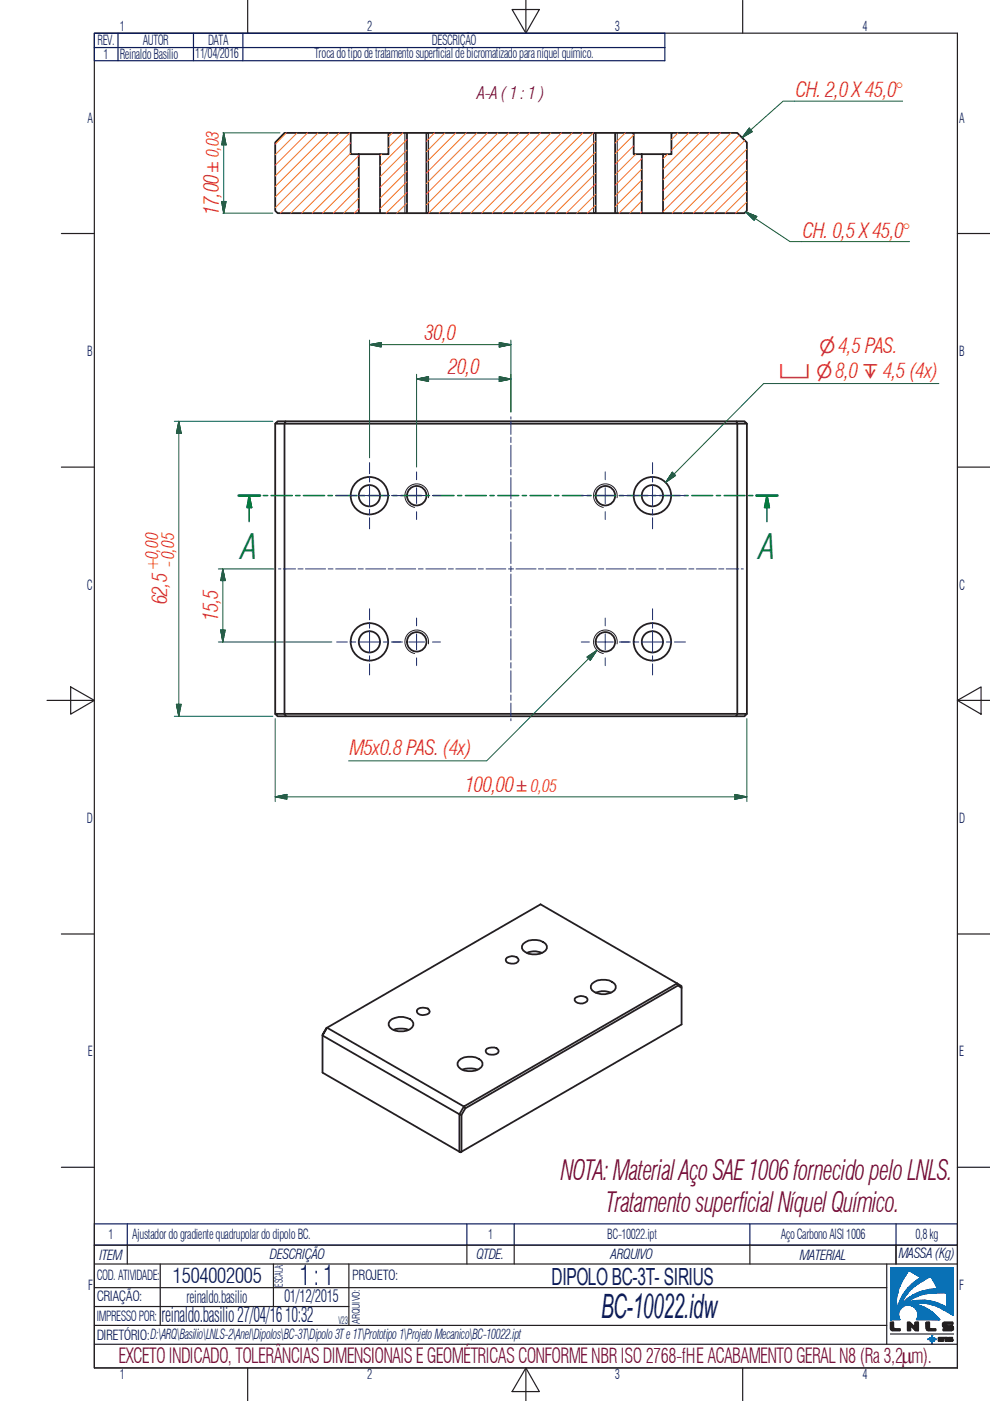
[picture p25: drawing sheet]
<svg xmlns="http://www.w3.org/2000/svg" width="210mm" height="297mm" viewBox="0 0 210 297" stroke-linecap="round" stroke-linejoin="round" font-family="sans-serif">
<defs><g id="words">
<g font-size="7.3" fill="#067a3f">
<text x="51.3" y="118.6">A</text>
<text x="161.1" y="118.6">A</text>
</g>
<text font-size="7.1" fill="#0c1c5b" x="127.4" y="279.5">BC-10022.idw</text>
<g font-size="5.8" fill="#750b37">
<text x="118.9" y="250.1">NOTA: Material Aço SAE 1006 fornecido pelo LNLS.</text>
<text x="128.5" y="256.9">Tratamento superficial Níquel Químico.</text>
</g>
<text font-size="5.8" fill="#0c1c5b" x="63.6" y="272.4">1 : 1</text>
<text font-size="5" fill="#0c1c5b" x="117" y="272.4">DIPOLO BC-3T- SIRIUS</text>
<g font-size="4.4" fill="#ee1d23">
<text x="168.8" y="20.6">CH. 2,0 X 45,0°</text>
<text x="46.4" y="45.5" transform="rotate(-90 46.4 45.5)">17,00</text>
<text x="170.2" y="50.4">CH. 0,5 X 45,0°</text>
<text x="90" y="72.1">30,0</text>
<text x="95.1" y="79.3">20,0</text>
<text x="35.4" y="128.1" transform="rotate(-90 35.4 128.1)">62,5</text>
<text x="46.2" y="131.6" transform="rotate(-90 46.2 131.6)">15,5</text>
<text x="74.2" y="160.1">M5x0.8 PAS. (4x)</text>
<text x="98.6" y="167.9">100,00</text>
</g>
<g font-size="4.4" fill="#0c1c5b">
<text x="36.6" y="272">1504002005</text>
<text x="34.2" y="280.3">reinaldo.basilio 27/04/16 10:32</text>
</g>
<text font-size="4.4" fill="#750c38" x="25.1" y="289">EXCETO INDICADO, TOLERÂNCIAS DIMENSIONAIS E GEOMÉTRICAS CONFORMENBR ISO 2768-fHE ACABAMENTO GERALN8 (Ra 3,2mm).</text>
<g font-size="3.9" fill="#ee1d23">
<text x="173.7" y="74.8">⌀4,5 PAS.</text>
<text x="165.2" y="80.1">⌴ ⌀8,0 ↧ 4,5 (4x)</text>
</g>
<text font-size="3.6" fill="#750c38" x="101.3" y="21.1">A-A ( 1 : 1 )</text>
<g font-size="3.6" fill="#ee1d23">
<text x="33.5" y="121.1" transform="rotate(-90 33.5 121.1)">+0,00</text>
<text x="36.9" y="120.3" transform="rotate(-90 36.9 120.3)">-0,05</text>
</g>
<g font-size="3.6" fill="#0c1c5b">
<text x="39.6" y="276.2">reinaldo.basilio</text>
<text x="60.3" y="276.1">01/12/2015</text>
</g>
<g font-size="3.2" fill="#ee1d23">
<text x="46.4" y="36.4" transform="rotate(-90 46.4 36.4)">±0,03</text>
<text x="109.6" y="167.9">±0,05</text>
</g>
<g font-size="2.9" fill="#0c1c5b">
<text x="20.7" y="9.6">REV.</text>
<text x="25.4" y="6.7">1</text>
<text x="30.3" y="9.6">AUTOR</text>
<text x="44.1" y="9.6">DATA</text>
<text x="77.8" y="6.7">2</text>
<text x="91.6" y="9.5">DESCRIÇÃO</text>
<text x="130.4" y="6.7">3</text>
<text x="182.9" y="6.7">4</text>
<text x="22" y="12.5">1</text>
<text x="25.4" y="12.5">Reinaldo Basílio</text>
<text x="41.4" y="12.4">11/04/2016</text>
<text x="66.7" y="12.2">Troca do tipo de tratamento superficial debicromatizado para níquel químico.</text>
<text x="18.5" y="26">A</text>
<text x="203.4" y="26">A</text>
<text x="18.5" y="75.5">B</text>
<text x="203.4" y="75.5">B</text>
<text x="18.4" y="125.1">C</text>
<text x="203.4" y="125.1">C</text>
<text x="18.4" y="174.5">D</text>
<text x="203.4" y="174.5">D</text>
<text x="18.6" y="224">E</text>
<text x="203.4" y="224">E</text>
<text x="23" y="262.7">1</text>
<text x="28" y="262.8">Ajustador do gradiente quadrupolar do dipolo BC.</text>
<text x="103.5" y="262.7">1</text>
<text x="128.8" y="262.8">BC-10022.ipt</text>
<text x="165.5" y="262.8">Aço Carbono AISI 1006</text>
<text x="194.1" y="262.8">0,8 kg</text>
<text x="21.1" y="267">ITEM</text>
<text x="57.2" y="266.9">DESCRIÇÃO</text>
<text x="101" y="267">QTDE.</text>
<text x="129.5" y="267">ARQUIVO</text>
<text x="169.6" y="267">MATERIAL</text>
<text x="190.5" y="266.8">MASSA (Kg)</text>
<text x="18.7" y="273.5">F</text>
<text x="20.5" y="271.5">COD. ATIVIDADE:</text>
<text x="20.5" y="275.9">CRIAÇÃO:</text>
<text x="74.7" y="271.5">PROJETO:</text>
<text x="203.4" y="273.5">F</text>
<text x="20.5" y="280.1">IMPRESSO POR:</text>
<text x="20.5" y="284.1">DIRETÓRIO:D:\ARQ\Basilio\LNLS-2\Anel\Dipolos\BC-3T\Dipolo 3Te 1T\Prototipo 1\Projeto Mecanico\BC-10022.ipt</text>
<text x="25.4" y="292.4">1</text>
<text x="77.8" y="292.4">2</text>
<text x="130.4" y="292.4">3</text>
<text x="182.9" y="292.4">4</text>
</g>
<text font-size="2.3" fill="#0c1c5b" x="59.9" y="272.8" transform="rotate(-90 59.9 272.8)">ESCALA:</text>
<g font-size="2.2" fill="#0c1c5b">
<text x="71.8" y="280.7">V23</text>
<text x="76.3" y="280.6" transform="rotate(-90 76.3 280.6)">ARQUIVO:</text>
</g>
</g></defs>
<g fill="none" stroke="#231f20" stroke-width=".38">
<path d="M60.3 28.2h14.1v4.5h1.7v12.5h-17.2l-.5-.5v-14.5zM74.4 28.2h8M76.1 32.7h4.5M82.4 28.2h3.9v17h-5.7v-12.5h1.8zM86.3 28.2h4.1M90.4 28.2h35.9v17h-35.9zM126.3 28.2h4.1M130.4 28.2h4v4.5h1.7v12.5h-5.7zM134.4 28.2h8M136.1 32.7h4.5M142.4 28.2h13.9l2.1 2v14.5l-.6 .5h-17.2v-12.5h1.8zM76.1 45.2h4.5"/>
<path d="M86.3 45.2h4.1M126.3 45.2h4.1M136.1 45.2h4.5M58.4 89.8v61.6M60.6 89.3h95.5l.2 .5h-96zM60.6 89.3h-1.7l-.5 .5h1.9v61.6h-1.9l.5 .5h1.7M156.1 89.3h1.7l.6 .5h-2.1M156.3 89.8v61.6h2.1l-.6 .5h-1.7M158.4 89.8v61.6M60.3 151.4h96l-.2 .5h-95.5zM68.4 219.5l29 16.7v8l-29-16.8zM82.7 216.4a3.7 3.7 0 0 1 4.7 0 1.12 1.12 0 0 1-.5 1.8 3.8 3.8 0 0 1-4.2-.4l-.3-.4v-.5z"/>
<path d="M83.4 218.3a4.9 4.9 0 0 1 3.2 0M88.6 213.9a2.57 2.57 0 0 1 2.1-.1l.4 .7a1.56 1.56 0 0 1-2.1 .6l-.6-.6v-.3zM107.5 203a1.66 1.66 0 0 1 2.5 .5 1.63 1.63 0 0 1-2.8 .2v-.3zM110.9 200.1a3.8 3.8 0 0 1 4.8 0 1.09 1.09 0 0 1-.5 1.8 3.8 3.8 0 0 1-4.3-.4l-.2-.4v-.5zM111.7 202a4.1 4.1 0 0 1 3.2 0M121.8 211.7a1.91 1.91 0 0 1 2.7 0l.1 .3a1.63 1.63 0 0 1-2.8 .1zM125.5 208.6a3.8 3.8 0 0 1 4.8 0 1.09 1.09 0 0 1-.5 1.7 3.8 3.8 0 0 1-4.3-.3l-.2-.5v-.5zM126.3 210.5a4.1 4.1 0 0 1 3.2 0M143.8 208.9l.7 .6v-.4l-.9-.6-29-16.8-45.4 26.3-.8 1.4v.1l.9-1.6 29.1 16.7M144.5 209.5v7.7l-46.7 27v-7.8l-.4-.2M97.3 224.9a3.8 3.8 0 0 1 4.7 0 1.09 1.09 0 0 1-.5 1.8 3.8 3.8 0 0 1-4.2-.4l-.3-.5v-.5zM98 226.8a5.1 5.1 0 0 1 3.3 0"/>
<path d="M98.4 234.6l45.2-26.1 .2 .4-45.1 26.1zM98.4 234.6l-1 1.6M98.7 235l-.9 1.4M103.2 222.3a1.61 1.61 0 0 1 2.5 .6 1.3 1.3 0 0 1-1.6 .7 .91 .91 0 0 1-1.1-.9zM97.4 244.2h.4l-.1 .1z"/>
<circle cx="78.3" cy="105.1" r="2.25"/>
<circle cx="78.3" cy="105.1" r="4"/>
<circle cx="88.4" cy="105.1" r="2.06"/>
<circle cx="128.4" cy="105.1" r="2.06"/>
<circle cx="138.3" cy="105.1" r="2.25"/>
<circle cx="138.3" cy="105.1" r="4"/>
<circle cx="78.3" cy="136.1" r="2.25"/>
<circle cx="78.3" cy="136.1" r="4"/>
<circle cx="88.4" cy="136.1" r="2.06"/>
<circle cx="128.4" cy="136.1" r="2.06"/>
<circle cx="138.3" cy="136.1" r="2.25"/>
<circle cx="138.3" cy="136.1" r="4"/>
</g>
<path d="M85.8 28.2v17M90.9 28.2v17M125.8 28.2v17M130.9 28.2v17M90.8 105.5a2.51 2.51 0 0 0-2-2.9 2.51 2.51 0 0 0-2.9 2.1 2.51 2.51 0 0 0 2 2.9M130.8 105.5a2.51 2.51 0 0 0-2-2.9 2.51 2.51 0 0 0-2.9 2.1 2.51 2.51 0 0 0 2 2.9M90.8 136.5a2.51 2.51 0 0 0-2-2.9 2.51 2.51 0 0 0-2.9 2 2.51 2.51 0 0 0 2 3M130.8 136.5a2.51 2.51 0 0 0-2-2.9 2.51 2.51 0 0 0-2.9 2 2.51 2.51 0 0 0 2 3" fill="none" stroke="#231f20" stroke-width=".21"/>
<path d="M198.7 273l2.1 1.2-.4-.1z" fill="#0971b6"/>
<path d="M198.7 273l2.1 1.2-.4-.1z" fill="none" stroke="#0971b6" stroke-width=".25"/>
<path d="M198.7 273l1.7 1.1-1.5-.8z" fill="#0971b6"/>
<path d="M198.7 273l1.7 1.1-1.5-.8z" fill="none" stroke="#0971b6" stroke-width=".25"/>
<path d="M197.4 274.2l1.5-.9 1.5 .8z" fill="#0971b6"/>
<path d="M197.4 274.2l1.5-.9 1.5 .8z" fill="none" stroke="#0971b6" stroke-width=".25"/>
<path d="M198.3 273.3h.6l-1.5 .9z" fill="#0971b6"/>
<path d="M198.3 273.3h.6l-1.5 .9z" fill="none" stroke="#0971b6" stroke-width=".25"/>
<path d="M197 273.4l1.3-.1-.9 .9z" fill="#0971b6"/>
<path d="M197 273.4l1.3-.1-.9 .9z" fill="none" stroke="#0971b6" stroke-width=".25"/>
<path d="M200.8 274.2l1.3 4.7-1.3-1.7z" fill="#0971b6"/>
<path d="M200.8 274.2l1.3 4.7-1.3-1.7z" fill="none" stroke="#0971b6" stroke-width=".25"/>
<path d="M202.1 268.8v10.1l-1.3-4.7z" fill="#0971b6"/>
<path d="M202.1 268.8v10.1l-1.3-4.7z" fill="none" stroke="#0971b6" stroke-width=".25"/>
<path d="M202.1 268.8l-1.3 5.4-2.3-1.6z" fill="#0971b6"/>
<path d="M202.1 268.8l-1.3 5.4-2.3-1.6z" fill="none" stroke="#0971b6" stroke-width=".25"/>
<path d="M198.4 272.3l3.7-3.5-3.6 3.8z" fill="#0971b6"/>
<path d="M198.4 272.3l3.7-3.5-3.6 3.8z" fill="none" stroke="#0971b6" stroke-width=".25"/>
<path d="M198.1 271.9l4-3.1-3.7 3.5z" fill="#0971b6"/>
<path d="M198.1 271.9l4-3.1-3.7 3.5z" fill="none" stroke="#0971b6" stroke-width=".25"/>
<path d="M198.1 271.9l.3 .4z" fill="#0971b6"/>
<path d="M198.1 271.9l.3 .4z" fill="none" stroke="#0971b6" stroke-width=".25"/>
<path d="M200.2 276.9l.6 .3-.7 .6z" fill="#0971b6"/>
<path d="M200.2 276.9l.6 .3-.7 .6z" fill="none" stroke="#0971b6" stroke-width=".25"/>
<path d="M200.1 277.8l.7-.6-.5 .6z" fill="#0971b6"/>
<path d="M200.1 277.8l.7-.6-.5 .6z" fill="none" stroke="#0971b6" stroke-width=".25"/>
<path d="M200.8 277.2l-.2 .8-.3-.2z" fill="#0971b6"/>
<path d="M200.8 277.2l-.2 .8-.3-.2z" fill="none" stroke="#0971b6" stroke-width=".25"/>
<path d="M200.2 276.9l-.1 .9-.3-.2z" fill="#0971b6"/>
<path d="M200.2 276.9l-.1 .9-.3-.2z" fill="none" stroke="#0971b6" stroke-width=".25"/>
<path d="M200.1 276.9h.1l-.4 .7z" fill="#0971b6"/>
<path d="M200.1 276.9h.1l-.4 .7z" fill="none" stroke="#0971b6" stroke-width=".25"/>
<path d="M199.6 276.6l.5 .3-.3 .7z" fill="#0971b6"/>
<path d="M199.6 276.6l.5 .3-.3 .7z" fill="none" stroke="#0971b6" stroke-width=".25"/>
<path d="M199.6 276.6l.5 .3z" fill="#0971b6"/>
<path d="M199.6 276.6l.5 .3z" fill="none" stroke="#0971b6" stroke-width=".25"/>
<path d="M199.4 276.6h.2z" fill="#0971b6"/>
<path d="M199.4 276.6h.2z" fill="none" stroke="#0971b6" stroke-width=".25"/>
<path d="M199.4 276.6h.2l-.6 .5z" fill="#0971b6"/>
<path d="M199.4 276.6h.2l-.6 .5z" fill="none" stroke="#0971b6" stroke-width=".25"/>
<path d="M199 277.1l.6-.5 .2 1z" fill="#0971b6"/>
<path d="M199 277.1l.6-.5 .2 1z" fill="none" stroke="#0971b6" stroke-width=".25"/>
<path d="M199.1 276.4l.3 .2-.4 .5z" fill="#0971b6"/>
<path d="M199.1 276.4l.3 .2-.4 .5z" fill="none" stroke="#0971b6" stroke-width=".25"/>
<path d="M199.1 276.4l-.1 .7-.3-.1z" fill="#0971b6"/>
<path d="M199.1 276.4l-.1 .7-.3-.1z" fill="none" stroke="#0971b6" stroke-width=".25"/>
<path d="M198.7 277l.3 .1z" fill="#0971b6"/>
<path d="M198.7 277l.3 .1z" fill="none" stroke="#0971b6" stroke-width=".25"/>
<path d="M198.2 276.1l.9 .3-.8 .4z" fill="#0971b6"/>
<path d="M198.2 276.1l.9 .3-.8 .4z" fill="none" stroke="#0971b6" stroke-width=".25"/>
<path d="M198.3 276.8l.8-.4-.6 .5z" fill="#0971b6"/>
<path d="M198.3 276.8l.8-.4-.6 .5z" fill="none" stroke="#0971b6" stroke-width=".25"/>
<path d="M198.5 276.9l.6-.5-.4 .6z" fill="#0971b6"/>
<path d="M198.5 276.9l.6-.5-.4 .6z" fill="none" stroke="#0971b6" stroke-width=".25"/>
<path d="M197.3 275.9l.9 .2-.9 .5z" fill="#0971b6"/>
<path d="M197.3 275.9l.9 .2-.9 .5z" fill="none" stroke="#0971b6" stroke-width=".25"/>
<path d="M197.3 276.6l.9-.5-.6 .5z" fill="#0971b6"/>
<path d="M197.3 276.6l.9-.5-.6 .5z" fill="none" stroke="#0971b6" stroke-width=".25"/>
<path d="M197.6 276.6l.6-.5 .1 .7z" fill="#0971b6"/>
<path d="M197.6 276.6l.6-.5 .1 .7z" fill="none" stroke="#0971b6" stroke-width=".25"/>
<path d="M196.3 276.3l1-.4v.7z" fill="#0971b6"/>
<path d="M196.3 276.3l1-.4v.7z" fill="none" stroke="#0971b6" stroke-width=".25"/>
<path d="M196.1 275.7l1.2 .2-1 .4z" fill="#0971b6"/>
<path d="M196.1 275.7l1.2 .2-1 .4z" fill="none" stroke="#0971b6" stroke-width=".25"/>
<path d="M196.1 275.7l.2 .6-.8-.1z" fill="#0971b6"/>
<path d="M196.1 275.7l.2 .6-.8-.1z" fill="none" stroke="#0971b6" stroke-width=".25"/>
<path d="M194.3 275.7h1.8l-.6 .5z" fill="#0971b6"/>
<path d="M194.3 275.7h1.8l-.6 .5z" fill="none" stroke="#0971b6" stroke-width=".25"/>
<path d="M194.3 275.7l1.2 .5-1.6 .1z" fill="#0971b6"/>
<path d="M194.3 275.7l1.2 .5-1.6 .1z" fill="none" stroke="#0971b6" stroke-width=".25"/>
<path d="M193.6 275.8l.7-.1-.4 .6z" fill="#0971b6"/>
<path d="M193.6 275.8l.7-.1-.4 .6z" fill="none" stroke="#0971b6" stroke-width=".25"/>
<path d="M193.6 275.8l.3 .5-.5 .1z" fill="#0971b6"/>
<path d="M193.6 275.8l.3 .5-.5 .1z" fill="none" stroke="#0971b6" stroke-width=".25"/>
<path d="M193 276l.6-.2-.2 .6z" fill="#0971b6"/>
<path d="M193 276l.6-.2-.2 .6z" fill="none" stroke="#0971b6" stroke-width=".25"/>
<path d="M193 276l.4 .4-.9 .3z" fill="#0971b6"/>
<path d="M193 276l.4 .4-.9 .3z" fill="none" stroke="#0971b6" stroke-width=".25"/>
<path d="M192.3 276.2l.7-.2-.5 .7z" fill="#0971b6"/>
<path d="M192.3 276.2l.7-.2-.5 .7z" fill="none" stroke="#0971b6" stroke-width=".25"/>
<path d="M192.1 276.3l.2-.1 .2 .5z" fill="#0971b6"/>
<path d="M192.1 276.3l.2-.1 .2 .5z" fill="none" stroke="#0971b6" stroke-width=".25"/>
<path d="M192.1 276.3l.4 .4-.5 .1z" fill="#0971b6"/>
<path d="M192.1 276.3l.4 .4-.5 .1z" fill="none" stroke="#0971b6" stroke-width=".25"/>
<path d="M192 276.3h.1l-.1 .5z" fill="#0971b6"/>
<path d="M192 276.3h.1l-.1 .5z" fill="none" stroke="#0971b6" stroke-width=".25"/>
<path d="M191.4 276.4l.6-.1v.5z" fill="#0971b6"/>
<path d="M191.4 276.4l.6-.1v.5z" fill="none" stroke="#0971b6" stroke-width=".25"/>
<path d="M191.4 276.2l.6 .1-.6 .1z" fill="#0971b6"/>
<path d="M191.4 276.2l.6 .1-.6 .1z" fill="none" stroke="#0971b6" stroke-width=".25"/>
<path d="M192 275.7v.6l-.6-.1z" fill="#0971b6"/>
<path d="M192 275.7v.6l-.6-.1z" fill="none" stroke="#0971b6" stroke-width=".25"/>
<path d="M192 275.7l.2 .4-.2 .2z" fill="#0971b6"/>
<path d="M192 275.7l.2 .4-.2 .2z" fill="none" stroke="#0971b6" stroke-width=".25"/>
<path d="M192 275.7h.1l.1 .4z" fill="#0971b6"/>
<path d="M192 275.7h.1l.1 .4z" fill="none" stroke="#0971b6" stroke-width=".25"/>
<path d="M192.1 275.7l.2 .4h-.1z" fill="#0971b6"/>
<path d="M192.1 275.7l.2 .4h-.1z" fill="none" stroke="#0971b6" stroke-width=".25"/>
<path d="M192.1 275.7l.4 .3-.2 .1z" fill="#0971b6"/>
<path d="M192.1 275.7l.4 .3-.2 .1z" fill="none" stroke="#0971b6" stroke-width=".25"/>
<path d="M192.2 276.1l-.2 .2z" fill="#0971b6"/>
<path d="M192.2 276.1l-.2 .2z" fill="none" stroke="#0971b6" stroke-width=".25"/>
<path d="M192.5 276l.1-.1z" fill="#0971b6"/>
<path d="M192.5 276l.1-.1z" fill="none" stroke="#0971b6" stroke-width=".25"/>
<path d="M192.1 275.7l.5 .2-.1 .1z" fill="#0971b6"/>
<path d="M192.1 275.7l.5 .2-.1 .1z" fill="none" stroke="#0971b6" stroke-width=".25"/>
<path d="M192.3 275.4l.4 .4-.1 .1z" fill="#0971b6"/>
<path d="M192.3 275.4l.4 .4-.1 .1z" fill="none" stroke="#0971b6" stroke-width=".25"/>
<path d="M192.3 275.5l.3 .4z" fill="#0971b6"/>
<path d="M192.3 275.5l.3 .4z" fill="none" stroke="#0971b6" stroke-width=".25"/>
<path d="M192.3 275.5l.3 .4-.5-.2z" fill="#0971b6"/>
<path d="M192.3 275.5l.3 .4-.5-.2z" fill="none" stroke="#0971b6" stroke-width=".25"/>
<path d="M192.3 275.4l.5 .3-.1 .1z" fill="#0971b6"/>
<path d="M192.3 275.4l.5 .3-.1 .1z" fill="none" stroke="#0971b6" stroke-width=".25"/>
<path d="M192.3 275.4l.2-.1 .3 .4z" fill="#0971b6"/>
<path d="M192.3 275.4l.2-.1 .3 .4z" fill="none" stroke="#0971b6" stroke-width=".25"/>
<path d="M192.3 275.4l.2-.1z" fill="#0971b6"/>
<path d="M192.3 275.4l.2-.1z" fill="none" stroke="#0971b6" stroke-width=".25"/>
<path d="M192.5 275.3l.5 .4h-.2z" fill="#0971b6"/>
<path d="M192.5 275.3l.5 .4h-.2z" fill="none" stroke="#0971b6" stroke-width=".25"/>
<path d="M192.6 275.2l.4 .5-.5-.4z" fill="#0971b6"/>
<path d="M192.6 275.2l.4 .5-.5-.4z" fill="none" stroke="#0971b6" stroke-width=".25"/>
<path d="M192.5 275.3l.1-.1z" fill="#0971b6"/>
<path d="M192.5 275.3l.1-.1z" fill="none" stroke="#0971b6" stroke-width=".25"/>
<path d="M192.6 275.2l.7 .2-.3 .3z" fill="#0971b6"/>
<path d="M192.6 275.2l.7 .2-.3 .3z" fill="none" stroke="#0971b6" stroke-width=".25"/>
<path d="M192.6 275.2l.2-.2 .5 .4z" fill="#0971b6"/>
<path d="M192.6 275.2l.2-.2 .5 .4z" fill="none" stroke="#0971b6" stroke-width=".25"/>
<path d="M192.8 275l.5 .4z" fill="#0971b6"/>
<path d="M192.8 275l.5 .4z" fill="none" stroke="#0971b6" stroke-width=".25"/>
<path d="M193 274.9l.3 .5-.4-.4z" fill="#0971b6"/>
<path d="M193 274.9l.3 .5-.4-.4z" fill="none" stroke="#0971b6" stroke-width=".25"/>
<path d="M193 274.9h.2l.1 .5z" fill="#0971b6"/>
<path d="M193 274.9h.2l.1 .5z" fill="none" stroke="#0971b6" stroke-width=".25"/>
<path d="M193.2 274.9l.5 .3-.4 .2z" fill="#0971b6"/>
<path d="M193.2 274.9l.5 .3-.4 .2z" fill="none" stroke="#0971b6" stroke-width=".25"/>
<path d="M193.3 274.7l.4 .5-.5-.3z" fill="#0971b6"/>
<path d="M193.3 274.7l.4 .5-.5-.3z" fill="none" stroke="#0971b6" stroke-width=".25"/>
<path d="M193.3 274.7l.2-.1 .2 .6z" fill="#0971b6"/>
<path d="M193.3 274.7l.2-.1 .2 .6z" fill="none" stroke="#0971b6" stroke-width=".25"/>
<path d="M193.5 274.6l.4 .5-.2 .1z" fill="#0971b6"/>
<path d="M193.5 274.6l.4 .5-.2 .1z" fill="none" stroke="#0971b6" stroke-width=".25"/>
<path d="M193.5 274.6l.6 .4-.2 .1z" fill="#0971b6"/>
<path d="M193.5 274.6l.6 .4-.2 .1z" fill="none" stroke="#0971b6" stroke-width=".25"/>
<path d="M193.5 274.6l.7 .3-.1 .1z" fill="#0971b6"/>
<path d="M193.5 274.6l.7 .3-.1 .1z" fill="none" stroke="#0971b6" stroke-width=".25"/>
<path d="M193.5 274.6l.8-.4-.1 .7z" fill="#0971b6"/>
<path d="M193.5 274.6l.8-.4-.1 .7z" fill="none" stroke="#0971b6" stroke-width=".25"/>
<path d="M194.3 274.2l.1 .7h-.2z" fill="#0971b6"/>
<path d="M194.3 274.2l.1 .7h-.2z" fill="none" stroke="#0971b6" stroke-width=".25"/>
<path d="M194.3 274.2l.4 .5-.3 .2z" fill="#0971b6"/>
<path d="M194.3 274.2l.4 .5-.3 .2z" fill="none" stroke="#0971b6" stroke-width=".25"/>
<path d="M194.7 274.1l.8 .4-.8 .2z" fill="#0971b6"/>
<path d="M194.7 274.1l.8 .4-.8 .2z" fill="none" stroke="#0971b6" stroke-width=".25"/>
<path d="M194.4 274.2l.3-.1v.6z" fill="#0971b6"/>
<path d="M194.4 274.2l.3-.1v.6z" fill="none" stroke="#0971b6" stroke-width=".25"/>
<path d="M194.3 274.2l.4 .5z" fill="#0971b6"/>
<path d="M194.3 274.2l.4 .5z" fill="none" stroke="#0971b6" stroke-width=".25"/>
<path d="M195.9 273.7l.5 .6-.9 .2z" fill="#0971b6"/>
<path d="M195.9 273.7l.5 .6-.9 .2z" fill="none" stroke="#0971b6" stroke-width=".25"/>
<path d="M195.6 273.7h.3l-.4 .8z" fill="#0971b6"/>
<path d="M195.6 273.7h.3l-.4 .8z" fill="none" stroke="#0971b6" stroke-width=".25"/>
<path d="M194.9 274l.7-.3-.1 .8z" fill="#0971b6"/>
<path d="M194.9 274l.7-.3-.1 .8z" fill="none" stroke="#0971b6" stroke-width=".25"/>
<path d="M196.6 273.5l.8 .7-1 .1z" fill="#0971b6"/>
<path d="M196.6 273.5l.8 .7-1 .1z" fill="none" stroke="#0971b6" stroke-width=".25"/>
<path d="M196.3 273.6l.3-.1-.2 .8z" fill="#0971b6"/>
<path d="M196.3 273.6l.3-.1-.2 .8z" fill="none" stroke="#0971b6" stroke-width=".25"/>
<path d="M195.9 273.7l.4-.1 .1 .7z" fill="#0971b6"/>
<path d="M195.9 273.7l.4-.1 .1 .7z" fill="none" stroke="#0971b6" stroke-width=".25"/>
<path d="M190.9 276.8v.1z" fill="#0971b6"/>
<path d="M190.9 276.8v.1z" fill="none" stroke="#0971b6" stroke-width=".25"/>
<path d="M190.5 276.4l.4 .4v.1z" fill="#0971b6"/>
<path d="M190.5 276.4l.4 .4v.1z" fill="none" stroke="#0971b6" stroke-width=".25"/>
<path d="M190.5 276.4l.4 .5-.6 .6z" fill="#0971b6"/>
<path d="M190.5 276.4l.4 .5-.6 .6z" fill="none" stroke="#0971b6" stroke-width=".25"/>
<path d="M190.5 276.4l.5 .2-.1 .2z" fill="#0971b6"/>
<path d="M190.5 276.4l.5 .2-.1 .2z" fill="none" stroke="#0971b6" stroke-width=".25"/>
<path d="M190.5 276.4h.6l-.1 .2z" fill="#0971b6"/>
<path d="M190.5 276.4h.6l-.1 .2z" fill="none" stroke="#0971b6" stroke-width=".25"/>
<path d="M190.7 276.2l.4 .2h-.6z" fill="#0971b6"/>
<path d="M190.7 276.2l.4 .2h-.6z" fill="none" stroke="#0971b6" stroke-width=".25"/>
<path d="M190.7 275.9l.4 .5-.4-.2z" fill="#0971b6"/>
<path d="M190.7 275.9l.4 .5-.4-.2z" fill="none" stroke="#0971b6" stroke-width=".25"/>
<path d="M190.7 275.9l.9-.4-.5 .9z" fill="#0971b6"/>
<path d="M190.7 275.9l.9-.4-.5 .9z" fill="none" stroke="#0971b6" stroke-width=".25"/>
<path d="M190.9 275.5h.7l-.9 .4z" fill="#0971b6"/>
<path d="M190.9 275.5h.7l-.9 .4z" fill="none" stroke="#0971b6" stroke-width=".25"/>
<path d="M190.9 275.4l.7 .1h-.7z" fill="#0971b6"/>
<path d="M190.9 275.4l.7 .1h-.7z" fill="none" stroke="#0971b6" stroke-width=".25"/>
<path d="M190.9 275.4l.7 .1z" fill="#0971b6"/>
<path d="M190.9 275.4l.7 .1z" fill="none" stroke="#0971b6" stroke-width=".25"/>
<path d="M191.2 275l.4 .4h-.7z" fill="#0971b6"/>
<path d="M191.2 275l.4 .4h-.7z" fill="none" stroke="#0971b6" stroke-width=".25"/>
<path d="M191.2 275l.6 .2-.2 .2z" fill="#0971b6"/>
<path d="M191.2 275l.6 .2-.2 .2z" fill="none" stroke="#0971b6" stroke-width=".25"/>
<path d="M191.2 275h.6v.2z" fill="#0971b6"/>
<path d="M191.2 275h.6v.2z" fill="none" stroke="#0971b6" stroke-width=".25"/>
<path d="M191.4 274.6l.5 .3-.1 .1z" fill="#0971b6"/>
<path d="M191.4 274.6l.5 .3-.1 .1z" fill="none" stroke="#0971b6" stroke-width=".25"/>
<path d="M191.4 274.6l.4 .4-.5-.3z" fill="#0971b6"/>
<path d="M191.4 274.6l.4 .4-.5-.3z" fill="none" stroke="#0971b6" stroke-width=".25"/>
<path d="M191.3 274.7l.5 .3h-.6z" fill="#0971b6"/>
<path d="M191.3 274.7l.5 .3h-.6z" fill="none" stroke="#0971b6" stroke-width=".25"/>
<path d="M191.4 274.6l.5 .3z" fill="#0971b6"/>
<path d="M191.4 274.6l.5 .3z" fill="none" stroke="#0971b6" stroke-width=".25"/>
<path d="M191.4 274.6l.6 .1-.1 .2z" fill="#0971b6"/>
<path d="M191.4 274.6l.6 .1-.1 .2z" fill="none" stroke="#0971b6" stroke-width=".25"/>
<path d="M191.4 274.6h.7l-.1 .1z" fill="#0971b6"/>
<path d="M191.4 274.6h.7l-.1 .1z" fill="none" stroke="#0971b6" stroke-width=".25"/>
<path d="M192.1 274.6l.1-.1z" fill="#0971b6"/>
<path d="M192.1 274.6l.1-.1z" fill="none" stroke="#0971b6" stroke-width=".25"/>
<path d="M191.6 274.3l.6 .2-.1 .1z" fill="#0971b6"/>
<path d="M191.6 274.3l.6 .2-.1 .1z" fill="none" stroke="#0971b6" stroke-width=".25"/>
<path d="M191.5 274.4l.1-.1 .5 .3z" fill="#0971b6"/>
<path d="M191.5 274.4l.1-.1 .5 .3z" fill="none" stroke="#0971b6" stroke-width=".25"/>
<path d="M192.3 274.3l-.1 .2z" fill="#0971b6"/>
<path d="M192.3 274.3l-.1 .2z" fill="none" stroke="#0971b6" stroke-width=".25"/>
<path d="M191.8 274l.5 .3-.1 .2z" fill="#0971b6"/>
<path d="M191.8 274l.5 .3-.1 .2z" fill="none" stroke="#0971b6" stroke-width=".25"/>
<path d="M191.8 274l.4 .5-.6-.3z" fill="#0971b6"/>
<path d="M191.8 274l.4 .5-.6-.3z" fill="none" stroke="#0971b6" stroke-width=".25"/>
<path d="M192.3 274.3l.2-.1z" fill="#0971b6"/>
<path d="M192.3 274.3l.2-.1z" fill="none" stroke="#0971b6" stroke-width=".25"/>
<path d="M191.8 274l.7 .2-.2 .1z" fill="#0971b6"/>
<path d="M191.8 274l.7 .2-.2 .1z" fill="none" stroke="#0971b6" stroke-width=".25"/>
<path d="M192.6 274l-.1 .2z" fill="#0971b6"/>
<path d="M192.6 274l-.1 .2z" fill="none" stroke="#0971b6" stroke-width=".25"/>
<path d="M191.9 273.8l.7 .2-.1 .2z" fill="#0971b6"/>
<path d="M191.9 273.8l.7 .2-.1 .2z" fill="none" stroke="#0971b6" stroke-width=".25"/>
<path d="M191.8 274l.1-.2 .6 .4z" fill="#0971b6"/>
<path d="M191.8 274l.1-.2 .6 .4z" fill="none" stroke="#0971b6" stroke-width=".25"/>
<path d="M192.3 273.4l.6 .2-.3 .4z" fill="#0971b6"/>
<path d="M192.3 273.4l.6 .2-.3 .4z" fill="none" stroke="#0971b6" stroke-width=".25"/>
<path d="M192.3 273.4l.3 .6-.5-.4z" fill="#0971b6"/>
<path d="M192.3 273.4l.3 .6-.5-.4z" fill="none" stroke="#0971b6" stroke-width=".25"/>
<path d="M192.1 273.6l.5 .4-.7-.2z" fill="#0971b6"/>
<path d="M192.1 273.6l.5 .4-.7-.2z" fill="none" stroke="#0971b6" stroke-width=".25"/>
<path d="M192 273.7l.1-.1-.2 .2z" fill="#0971b6"/>
<path d="M192 273.7l.1-.1-.2 .2z" fill="none" stroke="#0971b6" stroke-width=".25"/>
<path d="M192.3 273.4l.7 .2z" fill="#0971b6"/>
<path d="M192.3 273.4l.7 .2z" fill="none" stroke="#0971b6" stroke-width=".25"/>
<path d="M192.3 273.3l.7 .3z" fill="#0971b6"/>
<path d="M192.3 273.3l.7 .3z" fill="none" stroke="#0971b6" stroke-width=".25"/>
<path d="M192.3 273.3l.2-.1 .5 .4z" fill="#0971b6"/>
<path d="M192.3 273.3l.2-.1 .5 .4z" fill="none" stroke="#0971b6" stroke-width=".25"/>
<path d="M192.5 273.2l.7 .1-.2 .3z" fill="#0971b6"/>
<path d="M192.5 273.2l.7 .1-.2 .3z" fill="none" stroke="#0971b6" stroke-width=".25"/>
<path d="M192.5 273.1l.7 .2-.7-.1z" fill="#0971b6"/>
<path d="M192.5 273.1l.7 .2-.7-.1z" fill="none" stroke="#0971b6" stroke-width=".25"/>
<path d="M192.5 273.1l.8 .2z" fill="#0971b6"/>
<path d="M192.5 273.1l.8 .2z" fill="none" stroke="#0971b6" stroke-width=".25"/>
<path d="M192.5 273.1l1-.1-.2 .3z" fill="#0971b6"/>
<path d="M192.5 273.1l1-.1-.2 .3z" fill="none" stroke="#0971b6" stroke-width=".25"/>
<path d="M193.5 273l.3-.2z" fill="#0971b6"/>
<path d="M193.5 273l.3-.2z" fill="none" stroke="#0971b6" stroke-width=".25"/>
<path d="M193.3 272.2l.5 .6-.3 .2z" fill="#0971b6"/>
<path d="M193.3 272.2l.5 .6-.3 .2z" fill="none" stroke="#0971b6" stroke-width=".25"/>
<path d="M192.5 273.1l.8-.9 .2 .8z" fill="#0971b6"/>
<path d="M192.5 273.1l.8-.9 .2 .8z" fill="none" stroke="#0971b6" stroke-width=".25"/>
<path d="M193.8 272.8l.2-.1z" fill="#0971b6"/>
<path d="M193.8 272.8l.2-.1z" fill="none" stroke="#0971b6" stroke-width=".25"/>
<path d="M193.5 272.2l.5 .5-.2 .1z" fill="#0971b6"/>
<path d="M193.5 272.2l.5 .5-.2 .1z" fill="none" stroke="#0971b6" stroke-width=".25"/>
<path d="M193.3 272.2h.2l.3 .6z" fill="#0971b6"/>
<path d="M193.3 272.2h.2l.3 .6z" fill="none" stroke="#0971b6" stroke-width=".25"/>
<path d="M194 272.6h.1" fill="none" stroke="#0971b6" stroke-width=".25"/>
<path d="M193.5 272.2l.6 .4-.1 .1z" fill="#0971b6"/>
<path d="M193.5 272.2l.6 .4-.1 .1z" fill="none" stroke="#0971b6" stroke-width=".25"/>
<path d="M194.1 272.6l.3-.2z" fill="#0971b6"/>
<path d="M194.1 272.6l.3-.2z" fill="none" stroke="#0971b6" stroke-width=".25"/>
<path d="M193.7 272l.7 .4-.3 .2z" fill="#0971b6"/>
<path d="M193.7 272l.7 .4-.3 .2z" fill="none" stroke="#0971b6" stroke-width=".25"/>
<path d="M193.5 272.2l.2-.2 .4 .6z" fill="#0971b6"/>
<path d="M193.5 272.2l.2-.2 .4 .6z" fill="none" stroke="#0971b6" stroke-width=".25"/>
<path d="M193.6 272.1l.1-.1-.2 .2z" fill="#0971b6"/>
<path d="M193.6 272.1l.1-.1-.2 .2z" fill="none" stroke="#0971b6" stroke-width=".25"/>
<path d="M194.4 272.4l.2-.2z" fill="#0971b6"/>
<path d="M194.4 272.4l.2-.2z" fill="none" stroke="#0971b6" stroke-width=".25"/>
<path d="M194 271.7l.6 .5-.2 .2z" fill="#0971b6"/>
<path d="M194 271.7l.6 .5-.2 .2z" fill="none" stroke="#0971b6" stroke-width=".25"/>
<path d="M193.8 271.9l.2-.2 .4 .7z" fill="#0971b6"/>
<path d="M193.8 271.9l.2-.2 .4 .7z" fill="none" stroke="#0971b6" stroke-width=".25"/>
<path d="M194 271.7l-.2 .2z" fill="#0971b6"/>
<path d="M194 271.7l-.2 .2z" fill="none" stroke="#0971b6" stroke-width=".25"/>
<path d="M194.6 272.2l.2-.1z" fill="#0971b6"/>
<path d="M194.6 272.2l.2-.1z" fill="none" stroke="#0971b6" stroke-width=".25"/>
<path d="M194.2 271.6l.6 .5-.2 .1z" fill="#0971b6"/>
<path d="M194.2 271.6l.6 .5-.2 .1z" fill="none" stroke="#0971b6" stroke-width=".25"/>
<path d="M194 271.7l.2-.1 .4 .6z" fill="#0971b6"/>
<path d="M194 271.7l.2-.1 .4 .6z" fill="none" stroke="#0971b6" stroke-width=".25"/>
<path d="M194 271.7l.2-.1z" fill="#0971b6"/>
<path d="M194 271.7l.2-.1z" fill="none" stroke="#0971b6" stroke-width=".25"/>
<path d="M194.8 272.1l.2-.2z" fill="#0971b6"/>
<path d="M194.8 272.1l.2-.2z" fill="none" stroke="#0971b6" stroke-width=".25"/>
<path d="M194.4 271.5l.6 .4-.2 .2z" fill="#0971b6"/>
<path d="M194.4 271.5l.6 .4-.2 .2z" fill="none" stroke="#0971b6" stroke-width=".25"/>
<path d="M194.2 271.6l.2-.1 .4 .6z" fill="#0971b6"/>
<path d="M194.2 271.6l.2-.1 .4 .6z" fill="none" stroke="#0971b6" stroke-width=".25"/>
<path d="M194.2 271.5h.2z" fill="#0971b6"/>
<path d="M194.2 271.5h.2z" fill="none" stroke="#0971b6" stroke-width=".25"/>
<path d="M194.4 271.5l.2-.1 .4 .5z" fill="#0971b6"/>
<path d="M194.4 271.5l.2-.1 .4 .5z" fill="none" stroke="#0971b6" stroke-width=".25"/>
<path d="M194.6 271.4l.5 .5h-.1z" fill="#0971b6"/>
<path d="M194.6 271.4l.5 .5h-.1z" fill="none" stroke="#0971b6" stroke-width=".25"/>
<path d="M194.8 271.2l.3 .7-.5-.5z" fill="#0971b6"/>
<path d="M194.8 271.2l.3 .7-.5-.5z" fill="none" stroke="#0971b6" stroke-width=".25"/>
<path d="M194.8 271.2l.6 .5-.3 .2z" fill="#0971b6"/>
<path d="M194.8 271.2l.6 .5-.3 .2z" fill="none" stroke="#0971b6" stroke-width=".25"/>
<path d="M194.8 271.2l.1-.1 .5 .6z" fill="#0971b6"/>
<path d="M194.8 271.2l.1-.1 .5 .6z" fill="none" stroke="#0971b6" stroke-width=".25"/>
<path d="M194.9 271.1l.7 .6h-.2z" fill="#0971b6"/>
<path d="M194.9 271.1l.7 .6h-.2z" fill="none" stroke="#0971b6" stroke-width=".25"/>
<path d="M194.9 271.1l.3-.2 .4 .8z" fill="#0971b6"/>
<path d="M194.9 271.1l.3-.2 .4 .8z" fill="none" stroke="#0971b6" stroke-width=".25"/>
<path d="M195.2 270.9l.6 .6-.2 .2z" fill="#0971b6"/>
<path d="M195.2 270.9l.6 .6-.2 .2z" fill="none" stroke="#0971b6" stroke-width=".25"/>
<path d="M195.2 270.9l.6 .6z" fill="#0971b6"/>
<path d="M195.2 270.9l.6 .6z" fill="none" stroke="#0971b6" stroke-width=".25"/>
<path d="M195.2 270.9l.8 .5-.2 .1z" fill="#0971b6"/>
<path d="M195.2 270.9l.8 .5-.2 .1z" fill="none" stroke="#0971b6" stroke-width=".25"/>
<path d="M195.2 270.9l1.1 .3-.3 .2z" fill="#0971b6"/>
<path d="M195.2 270.9l1.1 .3-.3 .2z" fill="none" stroke="#0971b6" stroke-width=".25"/>
<path d="M195.2 270.9l1.4 .1-.3 .2z" fill="#0971b6"/>
<path d="M195.2 270.9l1.4 .1-.3 .2z" fill="none" stroke="#0971b6" stroke-width=".25"/>
<path d="M195.2 270.9h1.6l-.2 .1z" fill="#0971b6"/>
<path d="M195.2 270.9h1.6l-.2 .1z" fill="none" stroke="#0971b6" stroke-width=".25"/>
<path d="M195.2 270.9l2-.2-.4 .2z" fill="#0971b6"/>
<path d="M194.6 270.5l2.7 .1zM194.6 270.5l2.6 .2-2.3-.1zM194.9 270.6l2.3 .1-2.1 .1zM195.2 270.9l2-.2-.4 .2z" fill="none" stroke="#0971b6" stroke-width=".25"/>
<path d="M194.6 270.6h2.7M194.9 270.7h2.3" fill="none" stroke="#0971b6" stroke-width=".21"/>
<path d="M197.3 270.6l.2 .4z" fill="#0971b6"/>
<path d="M197.3 270.6l.2 .4z" fill="none" stroke="#0971b6" stroke-width=".25"/>
<path d="M197.3 270.6l4.8-1.8-4.6 2.2z" fill="#0971b6"/>
<path d="M197.3 270.6l4.8-1.8-4.6 2.2z" fill="none" stroke="#0971b6" stroke-width=".25"/>
<path d="M193 269.5l9.1-.7-4.8 1.8z" fill="#0971b6"/>
<path d="M193 269.5l9.1-.7-4.8 1.8z" fill="none" stroke="#0971b6" stroke-width=".25"/>
<path d="M192.7 269.3l9.4-.5-9.1 .7z" fill="#0971b6"/>
<path d="M192.7 269.3l9.4-.5-9.1 .7z" fill="none" stroke="#0971b6" stroke-width=".25"/>
<path d="M192.7 269.3l.3 .2z" fill="#0971b6"/>
<path d="M192.7 269.3l.3 .2z" fill="none" stroke="#0971b6" stroke-width=".25"/>
<path d="M197.5 271l4.6-2.2-4.4 2.4z" fill="#0971b6"/>
<path d="M197.5 271l4.6-2.2-4.4 2.4z" fill="none" stroke="#0971b6" stroke-width=".25"/>
<path d="M197.7 271.2l4.4-2.4-4.1 2.9z" fill="#0971b6"/>
<path d="M197.7 271.2l4.4-2.4-4.1 2.9z" fill="none" stroke="#0971b6" stroke-width=".25"/>
<path d="M198 271.7l4.1-2.9-4 3.1z" fill="#0971b6"/>
<path d="M198 271.7l4.1-2.9-4 3.1z" fill="none" stroke="#0971b6" stroke-width=".25"/>
<path d="M197.7 271.2l.3 .5z" fill="#0971b6"/>
<path d="M197.7 271.2l.3 .5z" fill="none" stroke="#0971b6" stroke-width=".25"/>
<path d="M198.5 272.6l.2 .4z" fill="#0971b6"/>
<path d="M198.5 272.6l.2 .4z" fill="none" stroke="#0971b6" stroke-width=".25"/>
<path d="M198.5 272.6l2.3 1.6-2.1-1.2z" fill="#0971b6"/>
<path d="M198.5 272.6l2.3 1.6-2.1-1.2z" fill="none" stroke="#0971b6" stroke-width=".25"/>
<path d="M196.6 273.5l.4-.1 .4 .8z" fill="#0971b6"/>
<path d="M196.6 273.5l.4-.1 .4 .8z" fill="none" stroke="#0971b6" stroke-width=".25"/>
<path d="M194.7 274.1l.2-.1 .6 .5z" fill="#0971b6"/>
<path d="M194.7 274.1l.2-.1 .6 .5z" fill="none" stroke="#0971b6" stroke-width=".25"/>
<path d="M194.4 274.2l.3-.1z" fill="#0971b6"/>
<path d="M194.4 274.2l.3-.1z" fill="none" stroke="#0971b6" stroke-width=".25"/>
<path d="M191.4 276.4l.6 .4-.4 .1z" fill="#0971b6"/>
<path d="M191.4 276.4l.6 .4-.4 .1z" fill="none" stroke="#0971b6" stroke-width=".25"/>
<path d="M191.2 276.6l.2-.2 .2 .5z" fill="#0971b6"/>
<path d="M191.2 276.6l.2-.2 .2 .5z" fill="none" stroke="#0971b6" stroke-width=".25"/>
<path d="M191.2 276.6l.4 .3z" fill="#0971b6"/>
<path d="M191.2 276.6l.4 .3z" fill="none" stroke="#0971b6" stroke-width=".25"/>
<path d="M191.2 276.6l.4 .3-.2 .2z" fill="#0971b6"/>
<path d="M191.2 276.6l.4 .3-.2 .2z" fill="none" stroke="#0971b6" stroke-width=".25"/>
<path d="M191 276.8l.2-.2 .2 .5z" fill="#0971b6"/>
<path d="M191 276.8l.2-.2 .2 .5z" fill="none" stroke="#0971b6" stroke-width=".25"/>
<path d="M191 276.8l.4 .3-.5-.2z" fill="#0971b6"/>
<path d="M191 276.8l.4 .3-.5-.2z" fill="none" stroke="#0971b6" stroke-width=".25"/>
<path d="M190.9 276.9l.5 .2-.2 .1z" fill="#0971b6"/>
<path d="M190.9 276.9l.5 .2-.2 .1z" fill="none" stroke="#0971b6" stroke-width=".25"/>
<path d="M190.9 276.9l.3 .3z" fill="#0971b6"/>
<path d="M190.9 276.9l.3 .3z" fill="none" stroke="#0971b6" stroke-width=".25"/>
<path d="M190.9 276.9l.3 .3-.2 .3z" fill="#0971b6"/>
<path d="M190.9 276.9l.3 .3-.2 .3z" fill="none" stroke="#0971b6" stroke-width=".25"/>
<path d="M190.3 277.5l.6-.6 .1 .6z" fill="#0971b6"/>
<path d="M190.3 277.5l.6-.6 .1 .6z" fill="none" stroke="#0971b6" stroke-width=".25"/>
<path d="M190.3 277.5h.7l-.1 .1z" fill="#0971b6"/>
<path d="M190.3 277.5h.7l-.1 .1z" fill="none" stroke="#0971b6" stroke-width=".25"/>
<path d="M190.3 277.5l.6 .1-.1 .1z" fill="#0971b6"/>
<path d="M190.3 277.5l.6 .1-.1 .1z" fill="none" stroke="#0971b6" stroke-width=".25"/>
<path d="M190.3 277.5l.5 .2-.1 .3z" fill="#0971b6"/>
<path d="M190.3 277.5l.5 .2-.1 .3z" fill="none" stroke="#0971b6" stroke-width=".25"/>
<path d="M190.3 277.5l.4 .5-.5-.1z" fill="#0971b6"/>
<path d="M190.3 277.5l.4 .5-.5-.1z" fill="none" stroke="#0971b6" stroke-width=".25"/>
<path d="M190.2 277.9l.5 .1h-.5z" fill="#0971b6"/>
<path d="M190.2 277.9l.5 .1h-.5z" fill="none" stroke="#0971b6" stroke-width=".25"/>
<path d="M193 269.5l4.3 1.1-3.6-.7z" fill="#0971b6"/>
<path d="M193 269.5l4.3 1.1-3.6-.7z" fill="none" stroke="#0971b6" stroke-width=".25"/>
<path d="M193 269.5l.7 .4z" fill="#0971b6"/>
<path d="M193 269.5l.7 .4z" fill="none" stroke="#0971b6" stroke-width=".25"/>
<path d="M193.3 269.7l.4 .2z" fill="#0971b6"/>
<path d="M193.3 269.7l.4 .2z" fill="none" stroke="#0971b6" stroke-width=".25"/>
<path d="M193.7 269.9l3.6 .7-3.3-.5z" fill="#0971b6"/>
<path d="M193.7 269.9l3.6 .7-3.3-.5z" fill="none" stroke="#0971b6" stroke-width=".25"/>
<path d="M194 270.1l3.3 .5-2.7-.1z" fill="#0971b6"/>
<path d="M194 270.1l3.3 .5-2.7-.1z" fill="none" stroke="#0971b6" stroke-width=".25"/>
<path d="M194 270.1l.6 .4z" fill="#0971b6"/>
<path d="M194 270.1l.6 .4zM195.1 270.8l2.1-.1z" fill="none" stroke="#0971b6" stroke-width=".25"/>
<path d="M195.1 270.8h2.1" fill="none" stroke="#0971b6" stroke-width=".21"/>
<path d="M194.9 271.1l.3-.2z" fill="#0971b6"/>
<path d="M194.9 271.1l.3-.2z" fill="none" stroke="#0971b6" stroke-width=".25"/>
<path d="M194.8 271.2l.1-.1z" fill="#0971b6"/>
<path d="M194.8 271.2l.1-.1z" fill="none" stroke="#0971b6" stroke-width=".25"/>
<path d="M194.7 271.2h.1l-.2 .2z" fill="#0971b6"/>
<path d="M194.7 271.2h.1l-.2 .2z" fill="none" stroke="#0971b6" stroke-width=".25"/>
<path d="M194.4 271.5l.2-.1z" fill="#0971b6"/>
<path d="M194.4 271.5l.2-.1z" fill="none" stroke="#0971b6" stroke-width=".25"/>
<path d="M193.8 271.9l-.1 .1z" fill="#0971b6"/>
<path d="M193.8 271.9l-.1 .1z" fill="none" stroke="#0971b6" stroke-width=".25"/>
<path d="M193.7 272l.1-.1 .6 .5z" fill="#0971b6"/>
<path d="M193.7 272l.1-.1 .6 .5z" fill="none" stroke="#0971b6" stroke-width=".25"/>
<path d="M192.1 273.5l.2-.1-.2 .2z" fill="#0971b6"/>
<path d="M192.1 273.5l.2-.1-.2 .2z" fill="none" stroke="#0971b6" stroke-width=".25"/>
<path d="M191.8 274l.7 .2z" fill="#0971b6"/>
<path d="M191.8 274l.7 .2z" fill="none" stroke="#0971b6" stroke-width=".25"/>
<path d="M191.6 274.2l.6 .3z" fill="#0971b6"/>
<path d="M191.6 274.2l.6 .3z" fill="none" stroke="#0971b6" stroke-width=".25"/>
<path d="M191.5 274.4l.6 .2h-.7z" fill="#0971b6"/>
<path d="M191.5 274.4l.6 .2h-.7z" fill="none" stroke="#0971b6" stroke-width=".25"/>
<path d="M190.1 277.5l.1 .5z" fill="#0971b6"/>
<path d="M190.1 277.5l.1 .5z" fill="none" stroke="#0971b6" stroke-width=".25"/>
<path d="M190.1 277.5l.1 .5-1.4 1.8z" fill="#0971b6"/>
<path d="M190.1 277.5l.1 .5-1.4 1.8z" fill="none" stroke="#0971b6" stroke-width=".25"/>
<path d="M190.2 278l.3 .9-1.7 .9z" fill="#0971b6"/>
<path d="M190.2 278l.3 .9-1.7 .9z" fill="none" stroke="#0971b6" stroke-width=".25"/>
<path d="M188.8 279.8l1.7-.9 .1 .5z" fill="#0971b6"/>
<path d="M188.8 279.8l1.7-.9 .1 .5z" fill="none" stroke="#0971b6" stroke-width=".25"/>
<path d="M190.5 278.9l.1 .5z" fill="#0971b6"/>
<path d="M190.5 278.9l.1 .5z" fill="none" stroke="#0971b6" stroke-width=".25"/>
<path d="M190 275.7l.1 1.8-1.3 2.3z" fill="#0971b6"/>
<path d="M190 275.7l.1 1.8-1.3 2.3z" fill="none" stroke="#0971b6" stroke-width=".25"/>
<path d="M188.8 268.8l1.2 6.9-1.2 4.1z" fill="#0971b6"/>
<path d="M188.8 268.8l1.2 6.9-1.2 4.1z" fill="none" stroke="#0971b6" stroke-width=".25"/>
<path d="M188.8 268.8l1.3 6.2-.1 .7z" fill="#0971b6"/>
<path d="M188.8 268.8l1.3 6.2-.1 .7z" fill="none" stroke="#0971b6" stroke-width=".25"/>
<path d="M188.8 268.8l1.5 5.5-.2 .7z" fill="#0971b6"/>
<path d="M188.8 268.8l1.5 5.5-.2 .7z" fill="none" stroke="#0971b6" stroke-width=".25"/>
<path d="M190.4 273.6l-.1 .7z" fill="#0971b6"/>
<path d="M190.4 273.6l-.1 .7z" fill="none" stroke="#0971b6" stroke-width=".25"/>
<path d="M188.8 268.8l1.6 4.8-.1 .7z" fill="#0971b6"/>
<path d="M188.8 268.8l1.6 4.8-.1 .7z" fill="none" stroke="#0971b6" stroke-width=".25"/>
<path d="M188.8 268.8l1.9 4.1-.3 .7z" fill="#0971b6"/>
<path d="M188.8 268.8l1.9 4.1-.3 .7z" fill="none" stroke="#0971b6" stroke-width=".25"/>
<path d="M188.8 268.8l2 3.8-.1 .3z" fill="#0971b6"/>
<path d="M188.8 268.8l2 3.8-.1 .3z" fill="none" stroke="#0971b6" stroke-width=".25"/>
<path d="M188.8 268.8l2.1 3.6-.1 .2z" fill="#0971b6"/>
<path d="M188.8 268.8l2.1 3.6-.1 .2z" fill="none" stroke="#0971b6" stroke-width=".25"/>
<path d="M190.9 272.4l-.1 .2z" fill="#0971b6"/>
<path d="M190.9 272.4l-.1 .2z" fill="none" stroke="#0971b6" stroke-width=".25"/>
<path d="M190.8 272.6l-.1 .3z" fill="#0971b6"/>
<path d="M190.8 272.6l-.1 .3z" fill="none" stroke="#0971b6" stroke-width=".25"/>
<path d="M188.8 268.8l2.6 2.6-.5 1z" fill="#0971b6"/>
<path d="M188.8 268.8l2.6 2.6-.5 1z" fill="none" stroke="#0971b6" stroke-width=".25"/>
<path d="M188.8 268.8l2.8 2.4-.2 .2z" fill="#0971b6"/>
<path d="M188.8 268.8l2.8 2.4-.2 .2z" fill="none" stroke="#0971b6" stroke-width=".25"/>
<path d="M188.8 268.8l2.9 2.1-.1 .3z" fill="#0971b6"/>
<path d="M188.8 268.8l2.9 2.1-.1 .3z" fill="none" stroke="#0971b6" stroke-width=".25"/>
<path d="M188.8 268.8l3 2-.1 .1z" fill="#0971b6"/>
<path d="M188.8 268.8l3 2-.1 .1z" fill="none" stroke="#0971b6" stroke-width=".25"/>
<path d="M188.8 268.8l3.1 1.7-.1 .3z" fill="#0971b6"/>
<path d="M188.8 268.8l3.1 1.7-.1 .3z" fill="none" stroke="#0971b6" stroke-width=".25"/>
<path d="M188.8 268.8l3.3 1.4-.2 .3z" fill="#0971b6"/>
<path d="M188.8 268.8l3.3 1.4-.2 .3z" fill="none" stroke="#0971b6" stroke-width=".25"/>
<path d="M192.1 270.2l-.2 .3z" fill="#0971b6"/>
<path d="M192.1 270.2l-.2 .3z" fill="none" stroke="#0971b6" stroke-width=".25"/>
<path d="M192.3 269.9l-.2 .3z" fill="#0971b6"/>
<path d="M192.3 269.9l-.2 .3z" fill="none" stroke="#0971b6" stroke-width=".25"/>
<path d="M188.8 268.8l3.5 1-.2 .4z" fill="#0971b6"/>
<path d="M188.8 268.8l3.5 1-.2 .4z" fill="none" stroke="#0971b6" stroke-width=".25"/>
<path d="M192.6 269.4l-.3 .4z" fill="#0971b6"/>
<path d="M192.6 269.4l-.3 .4z" fill="none" stroke="#0971b6" stroke-width=".25"/>
<path d="M188.8 268.8l3.8 .6-.3 .4z" fill="#0971b6"/>
<path d="M188.8 268.8l3.8 .6-.3 .4z" fill="none" stroke="#0971b6" stroke-width=".25"/>
<path d="M188.8 268.8l3.9 .5z" fill="#0971b6"/>
<path d="M188.8 268.8l3.9 .5z" fill="none" stroke="#0971b6" stroke-width=".25"/>
<path d="M188.8 268.8h13.3l-9.4 .5z" fill="#0971b6"/>
<path d="M188.8 268.8h13.3l-9.4 .5z" fill="none" stroke="#0971b6" stroke-width=".25"/>
<path d="M201.6 278.5l.5 .4z" fill="#0971b6"/>
<path d="M201.6 278.5l.5 .4z" fill="none" stroke="#0971b6" stroke-width=".25"/>
<path d="M200.8 277.2l1.3 1.7-.5-.4z" fill="#0971b6"/>
<path d="M200.8 277.2l1.3 1.7-.5-.4z" fill="none" stroke="#0971b6" stroke-width=".25"/>
<path d="M200.8 277.2l.8 1.3-.4-.2z" fill="#0971b6"/>
<path d="M200.8 277.2l.8 1.3-.4-.2z" fill="none" stroke="#0971b6" stroke-width=".25"/>
<path d="M200.8 277.2l.4 1.1z" fill="#0971b6"/>
<path d="M200.8 277.2l.4 1.1z" fill="none" stroke="#0971b6" stroke-width=".25"/>
<path d="M200.8 277.2l.2 1-.2-.1z" fill="#0971b6"/>
<path d="M200.8 277.2l.2 1-.2-.1z" fill="none" stroke="#0971b6" stroke-width=".25"/>
<path d="M200.8 277.2v.9l-.2-.1z" fill="#0971b6"/>
<path d="M200.8 277.2v.9l-.2-.1z" fill="none" stroke="#0971b6" stroke-width=".25"/>
<path d="M188.8 279.8l1.8-.4 .1 .1z" fill="#0971b6"/>
<path d="M188.8 279.8l1.8-.4 .1 .1z" fill="none" stroke="#0971b6" stroke-width=".25"/>
<path d="M188.8 279.8l1.9-.3 .1 .3z" fill="#0971b6"/>
<path d="M188.8 279.8l1.9-.3 .1 .3z" fill="none" stroke="#0971b6" stroke-width=".25"/>
<path d="M190.7 279.5l.1 .3z" fill="#0971b6"/>
<path d="M190.7 279.5l.1 .3z" fill="none" stroke="#0971b6" stroke-width=".25"/>
<path d="M190.6 279.4l.1 .1z" fill="#0971b6"/>
<path d="M190.6 279.4l.1 .1z" fill="none" stroke="#0971b6" stroke-width=".25"/>
<path d="M190.2 278l.3 .3v.6z" fill="#0971b6"/>
<path d="M190.2 278l.3 .3v.6z" fill="none" stroke="#0971b6" stroke-width=".25"/>
<path d="M190.2 278h.5l-.2 .3z" fill="#0971b6"/>
<path d="M190.2 278h.5l-.2 .3z" fill="none" stroke="#0971b6" stroke-width=".25"/>
<path d="M191 277.5l-.1 .1z" fill="#0971b6"/>
<path d="M191 277.5l-.1 .1z" fill="none" stroke="#0971b6" stroke-width=".25"/>
<path d="M191.4 277.1l-.2 .1z" fill="#0971b6"/>
<path d="M191.4 277.1l-.2 .1z" fill="none" stroke="#0971b6" stroke-width=".25"/>
<path d="M191.4 277.1l.2-.2z" fill="#0971b6"/>
<path d="M191.4 277.1l.2-.2z" fill="none" stroke="#0971b6" stroke-width=".25"/>
<path d="M192.5 276.7l.9-.3-.2 .4z" fill="#0971b6"/>
<path d="M192.5 276.7l.9-.3-.2 .4z" fill="none" stroke="#0971b6" stroke-width=".25"/>
<path d="M193.4 276.4l-.2 .5z" fill="#0971b6"/>
<path d="M193.4 276.4l-.2 .5z" fill="none" stroke="#0971b6" stroke-width=".25"/>
<path d="M193.4 276.4v.5h-.2z" fill="#0971b6"/>
<path d="M193.4 276.4v.5h-.2z" fill="none" stroke="#0971b6" stroke-width=".25"/>
<path d="M193.4 276.4v.5z" fill="#0971b6"/>
<path d="M193.4 276.4v.5z" fill="none" stroke="#0971b6" stroke-width=".25"/>
<path d="M193.4 276.4l.3 .6-.3-.1z" fill="#0971b6"/>
<path d="M193.4 276.4l.3 .6-.3-.1z" fill="none" stroke="#0971b6" stroke-width=".25"/>
<path d="M193.4 276.4l.3 .7z" fill="#0971b6"/>
<path d="M193.4 276.4l.3 .7z" fill="none" stroke="#0971b6" stroke-width=".25"/>
<path d="M193.7 277.1l.1 .1z" fill="#0971b6"/>
<path d="M193.7 277.1l.1 .1z" fill="none" stroke="#0971b6" stroke-width=".25"/>
<path d="M193.7 277.1l.8-.5-.7 .6z" fill="#0971b6"/>
<path d="M193.7 277.1l.8-.5-.7 .6z" fill="none" stroke="#0971b6" stroke-width=".25"/>
<path d="M193.4 276.4l1.1 .2-.8 .5z" fill="#0971b6"/>
<path d="M193.4 276.4l1.1 .2-.8 .5z" fill="none" stroke="#0971b6" stroke-width=".25"/>
<path d="M193.8 277.2l.7-.6-.3 .9z" fill="#0971b6"/>
<path d="M193.8 277.2l.7-.6-.3 .9z" fill="none" stroke="#0971b6" stroke-width=".25"/>
<path d="M194.5 276.6l.8 .3-1.1 .6z" fill="#0971b6"/>
<path d="M194.5 276.6l.8 .3-1.1 .6z" fill="none" stroke="#0971b6" stroke-width=".25"/>
<path d="M194.2 277.5l1.1-.6-1 .7z" fill="#0971b6"/>
<path d="M194.2 277.5l1.1-.6-1 .7z" fill="none" stroke="#0971b6" stroke-width=".25"/>
<path d="M194.3 277.6l1-.7 .2 .1z" fill="#0971b6"/>
<path d="M194.3 277.6l1-.7 .2 .1z" fill="none" stroke="#0971b6" stroke-width=".25"/>
<path d="M194.3 277.6l1.2-.6-1.1 .9z" fill="#0971b6"/>
<path d="M194.3 277.6l1.2-.6-1.1 .9z" fill="none" stroke="#0971b6" stroke-width=".25"/>
<path d="M194.4 277.9l1.1-.9 .3 .1z" fill="#0971b6"/>
<path d="M194.4 277.9l1.1-.9 .3 .1z" fill="none" stroke="#0971b6" stroke-width=".25"/>
<path d="M194.4 277.9l1.4-.8-1.2 1.2z" fill="#0971b6"/>
<path d="M194.4 277.9l1.4-.8-1.2 1.2z" fill="none" stroke="#0971b6" stroke-width=".25"/>
<path d="M194.6 278.3l1.2-1.2 .5 .2z" fill="#0971b6"/>
<path d="M194.6 278.3l1.2-1.2 .5 .2z" fill="none" stroke="#0971b6" stroke-width=".25"/>
<path d="M194.6 278.3l1.7-1 .3 .2z" fill="#0971b6"/>
<path d="M194.6 278.3l1.7-1 .3 .2z" fill="none" stroke="#0971b6" stroke-width=".25"/>
<path d="M194.6 278.3l2-.8 .2 .1z" fill="#0971b6"/>
<path d="M194.6 278.3l2-.8 .2 .1z" fill="none" stroke="#0971b6" stroke-width=".25"/>
<path d="M194.6 278.3l2.2-.7-2.2 1.4z" fill="#0971b6"/>
<path d="M194.6 278.3l2.2-.7-2.2 1.4z" fill="none" stroke="#0971b6" stroke-width=".25"/>
<path d="M194.6 279l2.2-1.4 .1 .2z" fill="#0971b6"/>
<path d="M194.6 279l2.2-1.4 .1 .2z" fill="none" stroke="#0971b6" stroke-width=".25"/>
<path d="M194.6 279l2.3-1.2h.1z" fill="#0971b6"/>
<path d="M194.6 279l2.3-1.2h.1z" fill="none" stroke="#0971b6" stroke-width=".25"/>
<path d="M196.9 277.8h.1z" fill="#0971b6"/>
<path d="M196.9 277.8h.1z" fill="none" stroke="#0971b6" stroke-width=".25"/>
<path d="M194.2 277.5l.1 .1z" fill="#0971b6"/>
<path d="M194.2 277.5l.1 .1z" fill="none" stroke="#0971b6" stroke-width=".25"/>
<path d="M194.6 279l2.9-.8-3 1.2z" fill="#0971b6"/>
<path d="M194.6 279l2.9-.8-3 1.2z" fill="none" stroke="#0971b6" stroke-width=".25"/>
<path d="M194.6 279l2.9-.8z" fill="#0971b6"/>
<path d="M194.6 279l2.9-.8z" fill="none" stroke="#0971b6" stroke-width=".25"/>
<path d="M194.6 279l2.7-1 .1 .1z" fill="#0971b6"/>
<path d="M194.6 279l2.7-1 .1 .1z" fill="none" stroke="#0971b6" stroke-width=".25"/>
<path d="M197.3 278l.1 .1z" fill="#0971b6"/>
<path d="M197.3 278l.1 .1z" fill="none" stroke="#0971b6" stroke-width=".25"/>
<path d="M194.5 279.4l-.1 .3z" fill="#0971b6"/>
<path d="M194.5 279.4l-.1 .3z" fill="none" stroke="#0971b6" stroke-width=".25"/>
<path d="M194.5 279.4l3.7-.7-3.8 1z" fill="#0971b6"/>
<path d="M194.5 279.4l3.7-.7-3.8 1z" fill="none" stroke="#0971b6" stroke-width=".25"/>
<path d="M194.5 279.4l3.4-.9 .3 .2z" fill="#0971b6"/>
<path d="M194.5 279.4l3.4-.9 .3 .2z" fill="none" stroke="#0971b6" stroke-width=".25"/>
<path d="M197.9 278.5l.3 .2z" fill="#0971b6"/>
<path d="M194.4 279.7l4.8 .1h-4.9zM194.4 279.7h4.8v.1zM197.9 278.5l.3 .2z" fill="none" stroke="#0971b6" stroke-width=".25"/>
<path d="M194.3 279.7h4.9" fill="none" stroke="#0971b6" stroke-width=".21"/>
<path d="M194.4 279.7l3.8-1 1 1z" fill="#0971b6"/>
<path d="M194.4 279.7l3.8-1 1 1z" fill="none" stroke="#0971b6" stroke-width=".25"/>
<path d="M198.2 278.7l1 1z" fill="#0971b6"/>
<path d="M198.2 278.7l1 1z" fill="none" stroke="#0971b6" stroke-width=".25"/>
<path d="M198.2 278.7l.9 .9z" fill="#0971b6"/>
<path d="M198.2 278.7l.9 .9z" fill="none" stroke="#0971b6" stroke-width=".25"/>
<path d="M199.2 279.7v.1z" fill="#0971b6"/>
<path d="M199.2 279.7v.1z" fill="none" stroke="#0971b6" stroke-width=".25"/>
<path d="M197.7 278.3l.2 .2z" fill="#0971b6"/>
<path d="M197.7 278.3l.2 .2z" fill="none" stroke="#0971b6" stroke-width=".25"/>
<path d="M194.5 279.4l3.2-1.1 .2 .2z" fill="#0971b6"/>
<path d="M194.5 279.4l3.2-1.1 .2 .2z" fill="none" stroke="#0971b6" stroke-width=".25"/>
<path d="M197.5 278.2l.2 .1z" fill="#0971b6"/>
<path d="M197.5 278.2l.2 .1z" fill="none" stroke="#0971b6" stroke-width=".25"/>
<path d="M194.5 279.4l3-1.2 .2 .1z" fill="#0971b6"/>
<path d="M194.5 279.4l3-1.2 .2 .1z" fill="none" stroke="#0971b6" stroke-width=".25"/>
<path d="M197.4 278.1l.1 .1z" fill="#0971b6"/>
<path d="M197.4 278.1l.1 .1z" fill="none" stroke="#0971b6" stroke-width=".25"/>
<path d="M197.2 277.9l.1 .1z" fill="#0971b6"/>
<path d="M197.2 277.9l.1 .1z" fill="none" stroke="#0971b6" stroke-width=".25"/>
<path d="M194.6 279l2.7-1z" fill="#0971b6"/>
<path d="M194.6 279l2.7-1z" fill="none" stroke="#0971b6" stroke-width=".25"/>
<path d="M197 277.8l.2 .1z" fill="#0971b6"/>
<path d="M197 277.8l.2 .1z" fill="none" stroke="#0971b6" stroke-width=".25"/>
<path d="M194.6 279l2.4-1.2 .2 .1z" fill="#0971b6"/>
<path d="M194.6 279l2.4-1.2 .2 .1z" fill="none" stroke="#0971b6" stroke-width=".25"/>
<path d="M196.8 277.6l.1 .2z" fill="#0971b6"/>
<path d="M196.8 277.6l.1 .2z" fill="none" stroke="#0971b6" stroke-width=".25"/>
<path d="M195.8 277.1l.5 .2z" fill="#0971b6"/>
<path d="M195.8 277.1l.5 .2z" fill="none" stroke="#0971b6" stroke-width=".25"/>
<path d="M195.5 277l.3 .1z" fill="#0971b6"/>
<path d="M195.5 277l.3 .1z" fill="none" stroke="#0971b6" stroke-width=".25"/>
<path d="M201.2 278.3l.4 .2z" fill="#0971b6"/>
<path d="M201.2 278.3l.4 .2z" fill="none" stroke="#0971b6" stroke-width=".25"/>
<path d="M188.8 282.8h13.3zM188.8 282.8l13.2 .1zM202.1 282.9h.1" fill="none" stroke="#85878a" stroke-width=".25"/>
<path d="M188.8 282.8h13.3" fill="none" stroke="#85878a" stroke-width=".21"/>
<path d="M188.8 282.9h.1M188.8 282.9h13.2z" fill="none" stroke="#85878a" stroke-width=".25"/>
<path d="M188.8 282.9h13.2" fill="none" stroke="#85878a" stroke-width=".21"/>
<path d="M189.5 281.6h.1" fill="none" stroke="#231f20" stroke-width=".25"/>
<path d="M189.4 281.6l-.3 .4z" fill="#231f20"/>
<path d="M189.4 281.6l-.3 .4z" fill="none" stroke="#231f20" stroke-width=".25"/>
<path d="M189.1 282l.4-.4z" fill="#231f20"/>
<path d="M189.1 282l.4-.4z" fill="none" stroke="#231f20" stroke-width=".25"/>
<path d="M189.1 282h.1" fill="none" stroke="#231f20" stroke-width=".25"/>
<path d="M188.8 280.4h.6v1.2z" fill="#231f20"/>
<path d="M188.8 280.4h.6v1.2z" fill="none" stroke="#231f20" stroke-width=".25"/>
<path d="M188.8 280.4l.6 1.2h-.6z" fill="#231f20"/>
<path d="M188.8 280.4l.6 1.2h-.6z" fill="none" stroke="#231f20" stroke-width=".25"/>
<path d="M188.8 281.6h.6l-.5 .2z" fill="#231f20"/>
<path d="M188.8 281.6h.6l-.5 .2z" fill="none" stroke="#231f20" stroke-width=".25"/>
<path d="M188.8 281.6l.1 .2z" fill="#231f20"/>
<path d="M188.8 281.6l.1 .2z" fill="none" stroke="#231f20" stroke-width=".25"/>
<path d="M188.8 280.4h.6z" fill="#231f20"/>
<path d="M188.8 280.4h.6z" fill="none" stroke="#231f20" stroke-width=".25"/>
<path d="M188.8 280.4v1.2z" fill="#231f20"/>
<path d="M188.8 280.4v1.2z" fill="none" stroke="#231f20" stroke-width=".25"/>
<path d="M188.8 280.4v1.2z" fill="#231f20"/>
<path d="M188.8 280.4v1.2z" fill="none" stroke="#231f20" stroke-width=".25"/>
<path d="M188.9 281.8h.1" fill="none" stroke="#231f20" stroke-width=".25"/>
<path d="M188.9 281.8h.1" fill="none" stroke="#231f20" stroke-width=".25"/>
<path d="M188.9 281.8l.5-.2z" fill="#231f20"/>
<path d="M188.9 281.8l.5-.2z" fill="none" stroke="#231f20" stroke-width=".25"/>
<path d="M189 281.8l.4-.2-.3 .4z" fill="#231f20"/>
<path d="M189 281.8l.4-.2-.3 .4z" fill="none" stroke="#231f20" stroke-width=".25"/>
<path d="M188.9 281.8h.1" fill="none" stroke="#231f20" stroke-width=".25"/>
<path d="M189 281.9h.1" fill="none" stroke="#231f20" stroke-width=".25"/>
<path d="M189 281.8l.1 .2z" fill="#231f20"/>
<path d="M189 281.8l.1 .2z" fill="none" stroke="#231f20" stroke-width=".25"/>
<path d="M189 281.9l.1 .1z" fill="#231f20"/>
<path d="M189 281.9l.1 .1z" fill="none" stroke="#231f20" stroke-width=".25"/>
<path d="M189.1 282h.1" fill="none" stroke="#231f20" stroke-width=".25"/>
<path d="M189.1 282l.4-.4z" fill="#231f20"/>
<path d="M189.1 282l.4-.4z" fill="none" stroke="#231f20" stroke-width=".25"/>
<path d="M189.2 282l.1 .1z" fill="#231f20"/>
<path d="M189.2 282l.1 .1z" fill="none" stroke="#231f20" stroke-width=".25"/>
<path d="M189.5 281.6l-.2 .5-.1-.1z" fill="#231f20"/>
<path d="M189.5 281.6l-.2 .5-.1-.1z" fill="none" stroke="#231f20" stroke-width=".25"/>
<path d="M189.3 282.1l.3-.3z" fill="#231f20"/>
<path d="M189.3 282.1l.3-.3z" fill="none" stroke="#231f20" stroke-width=".25"/>
<path d="M189.5 281.8l-.2 .3z" fill="#231f20"/>
<path d="M189.5 281.8l-.2 .3z" fill="none" stroke="#231f20" stroke-width=".25"/>
<path d="M189.5 281.7l-.2 .4z" fill="#231f20"/>
<path d="M189.5 281.7l-.2 .4z" fill="none" stroke="#231f20" stroke-width=".25"/>
<path d="M189.5 281.7h.1" fill="none" stroke="#231f20" stroke-width=".25"/>
<path d="M189.6 281.8l1.2 .3h-1.5z" fill="#231f20"/>
<path d="M189.6 281.8l1.2 .3h-1.5z" fill="none" stroke="#231f20" stroke-width=".25"/>
<path d="M189.6 281.8h1.2v.3z" fill="#231f20"/>
<path d="M189.6 281.8h1.2v.3z" fill="none" stroke="#231f20" stroke-width=".25"/>
<path d="M189.6 281.8h.1" fill="none" stroke="#231f20" stroke-width=".25"/>
<path d="M189.5 281.6h.1" fill="none" stroke="#231f20" stroke-width=".25"/>
<path d="M189.5 281.6l-.2 .5z" fill="#231f20"/>
<path d="M189.5 281.6l-.2 .5z" fill="none" stroke="#231f20" stroke-width=".25"/>
<path d="M197 281.6h.1" fill="none" stroke="#231f20" stroke-width=".25"/>
<path d="M197 281.6l-.4 .4z" fill="#231f20"/>
<path d="M197 281.6l-.4 .4z" fill="none" stroke="#231f20" stroke-width=".25"/>
<path d="M196.6 282l.4-.4z" fill="#231f20"/>
<path d="M196.6 282l.4-.4z" fill="none" stroke="#231f20" stroke-width=".25"/>
<path d="M196.7 282h.1" fill="none" stroke="#231f20" stroke-width=".25"/>
<path d="M196.5 280.4h.5v1.2z" fill="#231f20"/>
<path d="M196.5 280.4h.5v1.2z" fill="none" stroke="#231f20" stroke-width=".25"/>
<path d="M196.5 280.4l.5 1.2h-.5z" fill="#231f20"/>
<path d="M196.5 280.4l.5 1.2h-.5z" fill="none" stroke="#231f20" stroke-width=".25"/>
<path d="M196.5 281.6h.5l-.5 .2z" fill="#231f20"/>
<path d="M196.5 281.6h.5l-.5 .2z" fill="none" stroke="#231f20" stroke-width=".25"/>
<path d="M196.5 281.6v.2z" fill="#231f20"/>
<path d="M196.5 281.6v.2z" fill="none" stroke="#231f20" stroke-width=".25"/>
<path d="M196.5 280.4h.5z" fill="#231f20"/>
<path d="M196.5 280.4h.5z" fill="none" stroke="#231f20" stroke-width=".25"/>
<path d="M196.4 280.4l.1 1.2z" fill="#231f20"/>
<path d="M196.4 280.4l.1 1.2z" fill="none" stroke="#231f20" stroke-width=".25"/>
<path d="M196.4 280.4l.1 1.2z" fill="#231f20"/>
<path d="M196.4 280.4l.1 1.2z" fill="none" stroke="#231f20" stroke-width=".25"/>
<path d="M196.5 281.8h.1" fill="none" stroke="#231f20" stroke-width=".25"/>
<path d="M196.5 281.8h.1" fill="none" stroke="#231f20" stroke-width=".25"/>
<path d="M196.5 281.8l.5-.2z" fill="#231f20"/>
<path d="M196.5 281.8l.5-.2z" fill="none" stroke="#231f20" stroke-width=".25"/>
<path d="M196.5 281.8l.5-.2-.4 .4z" fill="#231f20"/>
<path d="M196.5 281.8l.5-.2-.4 .4z" fill="none" stroke="#231f20" stroke-width=".25"/>
<path d="M196.5 281.8h.1" fill="none" stroke="#231f20" stroke-width=".25"/>
<path d="M196.5 281.9h.1" fill="none" stroke="#231f20" stroke-width=".25"/>
<path d="M196.5 281.8l.1 .2z" fill="#231f20"/>
<path d="M196.5 281.8l.1 .2z" fill="none" stroke="#231f20" stroke-width=".25"/>
<path d="M196.6 281.9h.1" fill="none" stroke="#231f20" stroke-width=".25"/>
<path d="M196.7 282h.1" fill="none" stroke="#231f20" stroke-width=".25"/>
<path d="M197 281.6l-.2 .4z" fill="#231f20"/>
<path d="M197 281.6l-.2 .4z" fill="none" stroke="#231f20" stroke-width=".25"/>
<path d="M196.8 282.1h.1" fill="none" stroke="#231f20" stroke-width=".25"/>
<path d="M197 281.6l-.2 .5z" fill="#231f20"/>
<path d="M197 281.6l-.2 .5z" fill="none" stroke="#231f20" stroke-width=".25"/>
<path d="M197.2 281.8l-.4 .3z" fill="#231f20"/>
<path d="M197.2 281.8l-.4 .3z" fill="none" stroke="#231f20" stroke-width=".25"/>
<path d="M197.1 281.8l-.3 .3z" fill="#231f20"/>
<path d="M197.1 281.8l-.3 .3z" fill="none" stroke="#231f20" stroke-width=".25"/>
<path d="M197.1 281.7l-.3 .4z" fill="#231f20"/>
<path d="M197.1 281.7l-.3 .4z" fill="none" stroke="#231f20" stroke-width=".25"/>
<path d="M197.1 281.7h.1" fill="none" stroke="#231f20" stroke-width=".25"/>
<path d="M197.2 281.8l1.2 .3h-1.6z" fill="#231f20"/>
<path d="M197.2 281.8l1.2 .3h-1.6z" fill="none" stroke="#231f20" stroke-width=".25"/>
<path d="M197.2 281.8h1.2v.3z" fill="#231f20"/>
<path d="M197.2 281.8h1.2v.3z" fill="none" stroke="#231f20" stroke-width=".25"/>
<path d="M197.2 281.8h.1" fill="none" stroke="#231f20" stroke-width=".25"/>
<path d="M197.1 281.6h.1" fill="none" stroke="#231f20" stroke-width=".25"/>
<path d="M197 281.6l-.2 .5z" fill="#231f20"/>
<path d="M197 281.6l-.2 .5z" fill="none" stroke="#231f20" stroke-width=".25"/>
<path d="M200.5 280.7l1.5-.3v.3z" fill="#231f20"/>
<path d="M200.5 280.7l1.5-.3v.3z" fill="none" stroke="#231f20" stroke-width=".25"/>
<path d="M200.2 280.4h1.8l-1.5 .3z" fill="#231f20"/>
<path d="M200.2 280.4h1.8l-1.5 .3z" fill="none" stroke="#231f20" stroke-width=".25"/>
<path d="M200.2 280.4l.3 .3z" fill="#231f20"/>
<path d="M200.2 280.4l.3 .3z" fill="none" stroke="#231f20" stroke-width=".25"/>
<path d="M200.1 280.4h.1" fill="none" stroke="#231f20" stroke-width=".25"/>
<path d="M200.1 280.4l.4 .4z" fill="#231f20"/>
<path d="M200.1 280.4l.4 .4z" fill="none" stroke="#231f20" stroke-width=".25"/>
<path d="M200.2 280.4l.3 .4z" fill="#231f20"/>
<path d="M200.2 280.4l.3 .4z" fill="none" stroke="#231f20" stroke-width=".25"/>
<path d="M200.5 280.8h.1" fill="none" stroke="#231f20" stroke-width=".25"/>
<path d="M200.1 280.4h.1" fill="none" stroke="#231f20" stroke-width=".25"/>
<path d="M200.1 280.5l.4 .3z" fill="#231f20"/>
<path d="M200.1 280.5l.4 .3z" fill="none" stroke="#231f20" stroke-width=".25"/>
<path d="M200.1 280.5h.1" fill="none" stroke="#231f20" stroke-width=".25"/>
<path d="M200.1 280.5l.4 .3z" fill="#231f20"/>
<path d="M200.1 280.5l.4 .3z" fill="none" stroke="#231f20" stroke-width=".25"/>
<path d="M200 280.6h.1" fill="none" stroke="#231f20" stroke-width=".25"/>
<path d="M200 280.6l.5 .3z" fill="#231f20"/>
<path d="M200 280.6l.5 .3z" fill="none" stroke="#231f20" stroke-width=".25"/>
<path d="M200.1 280.6l.4 .3z" fill="#231f20"/>
<path d="M200.1 280.6l.4 .3z" fill="none" stroke="#231f20" stroke-width=".25"/>
<path d="M200.5 280.8v.1z" fill="#231f20"/>
<path d="M200.5 280.8v.1z" fill="none" stroke="#231f20" stroke-width=".25"/>
<path d="M199.9 280.6h.1" fill="none" stroke="#231f20" stroke-width=".25"/>
<path d="M199.9 280.6l.6 .3z" fill="#231f20"/>
<path d="M199.9 280.6l.6 .3z" fill="none" stroke="#231f20" stroke-width=".25"/>
<path d="M199.9 280.6h.1" fill="none" stroke="#231f20" stroke-width=".25"/>
<path d="M199.9 280.6h.1" fill="none" stroke="#231f20" stroke-width=".25"/>
<path d="M199.9 280.7l.6 .2z" fill="#231f20"/>
<path d="M199.9 280.7l.6 .2z" fill="none" stroke="#231f20" stroke-width=".25"/>
<path d="M199.9 280.7l.6 .2-.6 .2z" fill="#231f20"/>
<path d="M199.9 280.7l.6 .2-.6 .2z" fill="none" stroke="#231f20" stroke-width=".25"/>
<path d="M199.9 281.1l.6-.2z" fill="#231f20"/>
<path d="M199.9 281.1l.6-.2z" fill="none" stroke="#231f20" stroke-width=".25"/>
<path d="M199.9 281.1l.6-.2z" fill="#231f20"/>
<path d="M199.9 281.1l.6-.2z" fill="none" stroke="#231f20" stroke-width=".25"/>
<path d="M199.9 281.1l.6-.2-.5 .4z" fill="#231f20"/>
<path d="M199.9 281.1l.6-.2-.5 .4z" fill="none" stroke="#231f20" stroke-width=".25"/>
<path d="M199.9 281.1l.1 .2z" fill="#231f20"/>
<path d="M199.9 281.1l.1 .2z" fill="none" stroke="#231f20" stroke-width=".25"/>
<path d="M200 281.3h.1" fill="none" stroke="#231f20" stroke-width=".25"/>
<path d="M199.9 280.6h.1" fill="none" stroke="#231f20" stroke-width=".25"/>
<path d="M199.9 280.7v.4z" fill="#231f20"/>
<path d="M199.9 280.7v.4z" fill="none" stroke="#231f20" stroke-width=".25"/>
<path d="M199.9 280.7v.4z" fill="#231f20"/>
<path d="M199.9 280.7v.4z" fill="none" stroke="#231f20" stroke-width=".25"/>
<path d="M199.9 281.1h.1" fill="none" stroke="#231f20" stroke-width=".25"/>
<path d="M199.9 281.1h.1" fill="none" stroke="#231f20" stroke-width=".25"/>
<path d="M200 281.3h.1" fill="none" stroke="#231f20" stroke-width=".25"/>
<path d="M200 281.3h.1z" fill="#231f20"/>
<path d="M200 281.3h.1z" fill="none" stroke="#231f20" stroke-width=".25"/>
<path d="M200 281.3l.5-.4-.4 .4z" fill="#231f20"/>
<path d="M200 281.3l.5-.4-.4 .4z" fill="none" stroke="#231f20" stroke-width=".25"/>
<path d="M200.5 280.9l-.4 .4z" fill="#231f20"/>
<path d="M200.5 280.9l-.4 .4z" fill="none" stroke="#231f20" stroke-width=".25"/>
<path d="M200.5 280.9h.1" fill="none" stroke="#231f20" stroke-width=".25"/>
<path d="M200.1 281.3h.1" fill="none" stroke="#231f20" stroke-width=".25"/>
<path d="M200.1 281.3h.1" fill="none" stroke="#231f20" stroke-width=".25"/>
<path d="M200.5 281l-.4 .3z" fill="#231f20"/>
<path d="M200.5 281l-.4 .3z" fill="none" stroke="#231f20" stroke-width=".25"/>
<path d="M200.2 281.3l.4-.2z" fill="#231f20"/>
<path d="M200.2 281.3l.4-.2z" fill="none" stroke="#231f20" stroke-width=".25"/>
<path d="M200.2 281.3l.4-.2z" fill="#231f20"/>
<path d="M200.2 281.3l.4-.2z" fill="none" stroke="#231f20" stroke-width=".25"/>
<path d="M200.5 281l-.3 .3z" fill="#231f20"/>
<path d="M200.5 281l-.3 .3z" fill="none" stroke="#231f20" stroke-width=".25"/>
<path d="M200.5 281h.1" fill="none" stroke="#231f20" stroke-width=".25"/>
<path d="M200.2 281.4l.4-.3 .7 .3z" fill="#231f20"/>
<path d="M200.2 281.4l.4-.3 .7 .3z" fill="none" stroke="#231f20" stroke-width=".25"/>
<path d="M200.6 281.1h1.2l-.5 .3z" fill="#231f20"/>
<path d="M200.6 281.1h1.2l-.5 .3z" fill="none" stroke="#231f20" stroke-width=".25"/>
<path d="M201.3 281.4l.5-.3z" fill="#231f20"/>
<path d="M201.3 281.4l.5-.3z" fill="none" stroke="#231f20" stroke-width=".25"/>
<path d="M201.3 281.4l.5-.3z" fill="#231f20"/>
<path d="M201.3 281.4l.5-.3z" fill="none" stroke="#231f20" stroke-width=".25"/>
<path d="M201.4 281.5l.4-.4z" fill="#231f20"/>
<path d="M201.4 281.5l.4-.4z" fill="none" stroke="#231f20" stroke-width=".25"/>
<path d="M201.5 281.5h.1" fill="none" stroke="#231f20" stroke-width=".25"/>
<path d="M201.3 281.4h.1" fill="none" stroke="#231f20" stroke-width=".25"/>
<path d="M201.5 281.5h.1" fill="none" stroke="#231f20" stroke-width=".25"/>
<path d="M201.8 281.1l-.3 .4z" fill="#231f20"/>
<path d="M201.8 281.1l-.3 .4z" fill="none" stroke="#231f20" stroke-width=".25"/>
<path d="M201.5 281.5l.5 .2h-.5z" fill="#231f20"/>
<path d="M201.5 281.5l.5 .2h-.5z" fill="none" stroke="#231f20" stroke-width=".25"/>
<path d="M201.5 281.5h.5v.2z" fill="#231f20"/>
<path d="M201.5 281.5h.5v.2z" fill="none" stroke="#231f20" stroke-width=".25"/>
<path d="M201.5 281.5l.5-.1z" fill="#231f20"/>
<path d="M201.5 281.5l.5-.1z" fill="none" stroke="#231f20" stroke-width=".25"/>
<path d="M202 281.4h.1" fill="none" stroke="#231f20" stroke-width=".25"/>
<path d="M201.5 281.7h.1" fill="none" stroke="#231f20" stroke-width=".25"/>
<path d="M201.5 281.7l.2 .4z" fill="#231f20"/>
<path d="M201.5 281.7l.2 .4z" fill="none" stroke="#231f20" stroke-width=".25"/>
<path d="M201.5 281.7l.3 .3-.1 .1z" fill="#231f20"/>
<path d="M201.5 281.7l.3 .3-.1 .1z" fill="none" stroke="#231f20" stroke-width=".25"/>
<path d="M201.7 282.1l.1-.1z" fill="#231f20"/>
<path d="M201.7 282.1l.1-.1z" fill="none" stroke="#231f20" stroke-width=".25"/>
<path d="M201.8 282h.1" fill="none" stroke="#231f20" stroke-width=".25"/>
<path d="M201.4 281.8h.1" fill="none" stroke="#231f20" stroke-width=".25"/>
<path d="M201.4 281.8l.3 .3z" fill="#231f20"/>
<path d="M201.4 281.8l.3 .3z" fill="none" stroke="#231f20" stroke-width=".25"/>
<path d="M200 281.8h1.4l-1.4 .3z" fill="#231f20"/>
<path d="M200 281.8h1.4l-1.4 .3z" fill="none" stroke="#231f20" stroke-width=".25"/>
<path d="M200 282.1l1.4-.3 .3 .3z" fill="#231f20"/>
<path d="M200 282.1l1.4-.3 .3 .3z" fill="none" stroke="#231f20" stroke-width=".25"/>
<path d="M201.4 281.8l.3 .3z" fill="#231f20"/>
<path d="M201.4 281.8l.3 .3z" fill="none" stroke="#231f20" stroke-width=".25"/>
<path d="M201.7 282.1l.1-.1z" fill="#231f20"/>
<path d="M201.7 282.1l.1-.1z" fill="none" stroke="#231f20" stroke-width=".25"/>
<path d="M201.9 282h.1" fill="none" stroke="#231f20" stroke-width=".25"/>
<path d="M201.8 282l.2-.1z" fill="#231f20"/>
<path d="M201.8 282l.2-.1z" fill="none" stroke="#231f20" stroke-width=".25"/>
<path d="M201.5 281.7l.5 .2z" fill="#231f20"/>
<path d="M201.5 281.7l.5 .2z" fill="none" stroke="#231f20" stroke-width=".25"/>
<path d="M201.5 281.7l.5 .1z" fill="#231f20"/>
<path d="M201.5 281.7l.5 .1z" fill="none" stroke="#231f20" stroke-width=".25"/>
<path d="M201.5 281.7h.5v.1z" fill="#231f20"/>
<path d="M201.5 281.7h.5v.1z" fill="none" stroke="#231f20" stroke-width=".25"/>
<path d="M202 281.7v.1z" fill="#231f20"/>
<path d="M202 281.7v.1z" fill="none" stroke="#231f20" stroke-width=".25"/>
<path d="M201.9 282h.1" fill="none" stroke="#231f20" stroke-width=".25"/>
<path d="M202 281.9h.1" fill="none" stroke="#231f20" stroke-width=".25"/>
<path d="M202 281.9h.1" fill="none" stroke="#231f20" stroke-width=".25"/>
<path d="M202 281.9h.1" fill="none" stroke="#231f20" stroke-width=".25"/>
<path d="M202 281.5l.1 .2z" fill="#231f20"/>
<path d="M202 281.5l.1 .2z" fill="none" stroke="#231f20" stroke-width=".25"/>
<path d="M202 281.5l.1 .2z" fill="#231f20"/>
<path d="M202 281.5l.1 .2z" fill="none" stroke="#231f20" stroke-width=".25"/>
<path d="M202 281.3h.1" fill="none" stroke="#231f20" stroke-width=".25"/>
<path d="M201.5 281.5l.5-.1z" fill="#231f20"/>
<path d="M201.5 281.5l.5-.1z" fill="none" stroke="#231f20" stroke-width=".25"/>
<path d="M202 281.3h.1" fill="none" stroke="#231f20" stroke-width=".25"/>
<path d="M201.9 281.2l.1 .1z" fill="#231f20"/>
<path d="M201.9 281.2l.1 .1z" fill="none" stroke="#231f20" stroke-width=".25"/>
<path d="M201.5 281.5l.4-.3 .1 .1z" fill="#231f20"/>
<path d="M201.5 281.5l.4-.3 .1 .1z" fill="none" stroke="#231f20" stroke-width=".25"/>
<path d="M201.5 281.5l.4-.3z" fill="#231f20"/>
<path d="M201.5 281.5l.4-.3z" fill="none" stroke="#231f20" stroke-width=".25"/>
<path d="M201.8 281.1l-.3 .4z" fill="#231f20"/>
<path d="M201.8 281.1l-.3 .4z" fill="none" stroke="#231f20" stroke-width=".25"/>
<path d="M201.8 281.1h.1" fill="none" stroke="#231f20" stroke-width=".25"/>
<path d="M202 281.3h.1" fill="none" stroke="#231f20" stroke-width=".25"/>
<path d="M201.9 281.2h.1" fill="none" stroke="#231f20" stroke-width=".25"/>
<path d="M200.6 281.1h.1" fill="none" stroke="#231f20" stroke-width=".25"/>
<path d="M200.5 280.8h.1" fill="none" stroke="#231f20" stroke-width=".25"/>
<path d="M200.2 280.4l.3 .4z" fill="#231f20"/>
<path d="M200.2 280.4l.3 .4z" fill="none" stroke="#231f20" stroke-width=".25"/>
<path d="M199.6 283.6l.2 .7h-.2z" fill="#231f20"/>
<path d="M199.6 283.6l.2 .7h-.2z" fill="none" stroke="#231f20" stroke-width=".25"/>
<path d="M199.6 283.6h.2v.7z" fill="#231f20"/>
<path d="M199.6 283.6h.2v.7z" fill="none" stroke="#231f20" stroke-width=".25"/>
<path d="M200 283.7l.4-.1v.1z" fill="#231f20"/>
<path d="M200 283.7l.4-.1v.1z" fill="none" stroke="#231f20" stroke-width=".25"/>
<path d="M199.9 283.6h.5l-.4 .1z" fill="#231f20"/>
<path d="M199.9 283.6h.5l-.4 .1z" fill="none" stroke="#231f20" stroke-width=".25"/>
<path d="M199.9 283.6l.1 .1z" fill="#231f20"/>
<path d="M199.9 283.6l.1 .1z" fill="none" stroke="#231f20" stroke-width=".25"/>
<path d="M199.9 283.7h.1" fill="none" stroke="#231f20" stroke-width=".25"/>
<path d="M199.9 283.7h.1z" fill="#231f20"/>
<path d="M199.9 283.7h.1z" fill="none" stroke="#231f20" stroke-width=".25"/>
<path d="M199.9 283.7h.1z" fill="#231f20"/>
<path d="M199.9 283.7h.1z" fill="none" stroke="#231f20" stroke-width=".25"/>
<path d="M199.9 283.7h.1l-.1 .6z" fill="#231f20"/>
<path d="M199.9 283.7h.1l-.1 .6z" fill="none" stroke="#231f20" stroke-width=".25"/>
<path d="M200 283.7v.6h-.1z" fill="#231f20"/>
<path d="M200 283.7v.6h-.1z" fill="none" stroke="#231f20" stroke-width=".25"/>
<path d="M200.5 283.6l.1 .7h-.1z" fill="#231f20"/>
<path d="M200.5 283.6l.1 .7h-.1z" fill="none" stroke="#231f20" stroke-width=".25"/>
<path d="M200.5 283.6h.1v.7z" fill="#231f20"/>
<path d="M200.5 283.6h.1v.7z" fill="none" stroke="#231f20" stroke-width=".25"/>
<path d="M201.2 284.1l.1 .1z" fill="#231f20"/>
<path d="M201.2 284.1l.1 .1z" fill="none" stroke="#231f20" stroke-width=".25"/>
<path d="M201.2 284.1l.1 .1z" fill="#231f20"/>
<path d="M201.2 284.1l.1 .1z" fill="none" stroke="#231f20" stroke-width=".25"/>
<path d="M201.3 284.2h.1" fill="none" stroke="#231f20" stroke-width=".25"/>
<path d="M201.3 283.6v.6l-.1-.1z" fill="#231f20"/>
<path d="M201.3 283.6v.6l-.1-.1z" fill="none" stroke="#231f20" stroke-width=".25"/>
<path d="M201.2 283.6h.1l-.1 .5z" fill="#231f20"/>
<path d="M201.2 283.6h.1l-.1 .5z" fill="none" stroke="#231f20" stroke-width=".25"/>
<path d="M201.2 284.1v.2z" fill="#231f20"/>
<path d="M201.2 284.1v.2z" fill="none" stroke="#231f20" stroke-width=".25"/>
<path d="M200.8 284.1h.4v.2z" fill="#231f20"/>
<path d="M200.8 284.1h.4v.2z" fill="none" stroke="#231f20" stroke-width=".25"/>
<path d="M200.8 284.1l.4 .2h-.4z" fill="#231f20"/>
<path d="M200.8 284.1l.4 .2h-.4z" fill="none" stroke="#231f20" stroke-width=".25"/>
<path d="M200.8 284.1v.2z" fill="#231f20"/>
<path d="M200.8 284.1v.2z" fill="none" stroke="#231f20" stroke-width=".25"/>
<path d="M200.7 284.2l.1-.1z" fill="#231f20"/>
<path d="M200.7 284.2l.1-.1z" fill="none" stroke="#231f20" stroke-width=".25"/>
<path d="M200.7 283.6l.1 .5-.1 .1z" fill="#231f20"/>
<path d="M200.7 283.6l.1 .5-.1 .1z" fill="none" stroke="#231f20" stroke-width=".25"/>
<path d="M200.7 283.6h.1v.5z" fill="#231f20"/>
<path d="M200.7 283.6h.1v.5z" fill="none" stroke="#231f20" stroke-width=".25"/>
<path d="M201.5 283.7l.4-.1v.1z" fill="#231f20"/>
<path d="M201.5 283.7l.4-.1v.1z" fill="none" stroke="#231f20" stroke-width=".25"/>
<path d="M201.5 283.6h.4l-.4 .1z" fill="#231f20"/>
<path d="M201.5 283.6h.4l-.4 .1z" fill="none" stroke="#231f20" stroke-width=".25"/>
<path d="M201.5 283.6v.1z" fill="#231f20"/>
<path d="M201.5 283.6v.1z" fill="none" stroke="#231f20" stroke-width=".25"/>
<path d="M201.4 283.7h.1" fill="none" stroke="#231f20" stroke-width=".25"/>
<path d="M201.4 283.7h.1z" fill="#231f20"/>
<path d="M201.4 283.7h.1z" fill="none" stroke="#231f20" stroke-width=".25"/>
<path d="M201.4 283.7v.2z" fill="#231f20"/>
<path d="M201.4 283.7v.2z" fill="none" stroke="#231f20" stroke-width=".25"/>
<path d="M201.4 283.7v.2z" fill="#231f20"/>
<path d="M201.4 283.7v.2z" fill="none" stroke="#231f20" stroke-width=".25"/>
<path d="M201.4 283.7l.1 .1-.1 .1z" fill="#231f20"/>
<path d="M201.4 283.7l.1 .1-.1 .1z" fill="none" stroke="#231f20" stroke-width=".25"/>
<path d="M201.4 283.9l.1-.1z" fill="#231f20"/>
<path d="M201.4 283.9l.1-.1z" fill="none" stroke="#231f20" stroke-width=".25"/>
<path d="M201.5 283.8v.1z" fill="#231f20"/>
<path d="M201.5 283.8v.1z" fill="none" stroke="#231f20" stroke-width=".25"/>
<path d="M201.6 283.8l-.1 .1z" fill="#231f20"/>
<path d="M201.6 283.8l-.1 .1z" fill="none" stroke="#231f20" stroke-width=".25"/>
<path d="M201.6 283.8l-.1 .1z" fill="#231f20"/>
<path d="M201.6 283.8l-.1 .1z" fill="none" stroke="#231f20" stroke-width=".25"/>
<path d="M201.5 283.9h.2z" fill="#231f20"/>
<path d="M201.5 283.9h.2z" fill="none" stroke="#231f20" stroke-width=".25"/>
<path d="M201.7 283.9l-.1 .1z" fill="#231f20"/>
<path d="M201.7 283.9l-.1 .1z" fill="none" stroke="#231f20" stroke-width=".25"/>
<path d="M201.7 284h.1" fill="none" stroke="#231f20" stroke-width=".25"/>
<path d="M201.4 283.9h.1" fill="none" stroke="#231f20" stroke-width=".25"/>
<path d="M201.5 283.9h.1" fill="none" stroke="#231f20" stroke-width=".25"/>
<path d="M201.5 283.9h.1" fill="none" stroke="#231f20" stroke-width=".25"/>
<path d="M201.7 284.1h.1" fill="none" stroke="#231f20" stroke-width=".25"/>
<path d="M201.7 284h.1" fill="none" stroke="#231f20" stroke-width=".25"/>
<path d="M201.7 283.9v.1z" fill="#231f20"/>
<path d="M201.7 283.9v.1z" fill="none" stroke="#231f20" stroke-width=".25"/>
<path d="M201.7 283.9h.1" fill="none" stroke="#231f20" stroke-width=".25"/>
<path d="M201.7 284.1h.1" fill="none" stroke="#231f20" stroke-width=".25"/>
<path d="M201.7 284.1h.1" fill="none" stroke="#231f20" stroke-width=".25"/>
<path d="M201.8 283.9l-.1 .2z" fill="#231f20"/>
<path d="M201.8 283.9l-.1 .2z" fill="none" stroke="#231f20" stroke-width=".25"/>
<path d="M201.8 283.9h.1" fill="none" stroke="#231f20" stroke-width=".25"/>
<path d="M201.8 284.1h.1" fill="none" stroke="#231f20" stroke-width=".25"/>
<path d="M201.8 284.1l.1-.1z" fill="#231f20"/>
<path d="M201.8 284.1l.1-.1z" fill="none" stroke="#231f20" stroke-width=".25"/>
<path d="M201.8 284h.1z" fill="#231f20"/>
<path d="M201.8 284h.1z" fill="none" stroke="#231f20" stroke-width=".25"/>
<path d="M201.8 284h.1z" fill="#231f20"/>
<path d="M201.8 284h.1z" fill="none" stroke="#231f20" stroke-width=".25"/>
<path d="M201.8 284.1h.2z" fill="#231f20"/>
<path d="M201.8 284.1h.2z" fill="none" stroke="#231f20" stroke-width=".25"/>
<path d="M201.8 284.1h.2z" fill="#231f20"/>
<path d="M201.8 284.1h.2z" fill="none" stroke="#231f20" stroke-width=".25"/>
<path d="M201.8 284.1h.2v.1z" fill="#231f20"/>
<path d="M201.8 284.1h.2v.1z" fill="none" stroke="#231f20" stroke-width=".25"/>
<path d="M201.8 284.1l.2 .1z" fill="#231f20"/>
<path d="M201.8 284.1l.2 .1z" fill="none" stroke="#231f20" stroke-width=".25"/>
<path d="M202 284.2h.1" fill="none" stroke="#231f20" stroke-width=".25"/>
<path d="M201.4 284.1h.4l-.4 .2z" fill="#231f20"/>
<path d="M201.4 284.1h.4l-.4 .2z" fill="none" stroke="#231f20" stroke-width=".25"/>
<path d="M201.4 284.3l.4-.2 .1 .2z" fill="#231f20"/>
<path d="M201.4 284.3l.4-.2 .1 .2z" fill="none" stroke="#231f20" stroke-width=".25"/>
<path d="M201.8 284.1l.1 .2z" fill="#231f20"/>
<path d="M201.8 284.1l.1 .2z" fill="none" stroke="#231f20" stroke-width=".25"/>
<path d="M202 284.1v.1z" fill="#231f20"/>
<path d="M202 284.1v.1z" fill="none" stroke="#231f20" stroke-width=".25"/>
<path d="M202 284.1v.1z" fill="#231f20"/>
<path d="M202 284.1v.1z" fill="none" stroke="#231f20" stroke-width=".25"/>
<path d="M202 284.1h.1" fill="none" stroke="#231f20" stroke-width=".25"/>
<path d="M201.8 283.9h.1" fill="none" stroke="#231f20" stroke-width=".25"/>
<path d="M201.7 283.9v.2z" fill="#231f20"/>
<path d="M201.7 283.9v.2z" fill="none" stroke="#231f20" stroke-width=".25"/>
<path d="M201.7 283.9h.1" fill="none" stroke="#231f20" stroke-width=".25"/>
<path d="M201.6 283.8h.1" fill="none" stroke="#231f20" stroke-width=".25"/>
<path d="M201.4 283.7l.1 .1z" fill="#231f20"/>
<path d="M201.4 283.7l.1 .1z" fill="none" stroke="#231f20" stroke-width=".25"/>
<path d="M199.1 283.7l.4-.1v.1z" fill="#231f20"/>
<path d="M199.1 283.7l.4-.1v.1z" fill="none" stroke="#231f20" stroke-width=".25"/>
<path d="M199.1 283.6h.4l-.4 .1z" fill="#231f20"/>
<path d="M199.1 283.6h.4l-.4 .1z" fill="none" stroke="#231f20" stroke-width=".25"/>
<path d="M199.1 283.6v.1z" fill="#231f20"/>
<path d="M199.1 283.6v.1z" fill="none" stroke="#231f20" stroke-width=".25"/>
<path d="M199 283.7h.1" fill="none" stroke="#231f20" stroke-width=".25"/>
<path d="M199 283.7h.1z" fill="#231f20"/>
<path d="M199 283.7h.1z" fill="none" stroke="#231f20" stroke-width=".25"/>
<path d="M199 283.7v.2z" fill="#231f20"/>
<path d="M199 283.7v.2z" fill="none" stroke="#231f20" stroke-width=".25"/>
<path d="M199 283.7v.2z" fill="#231f20"/>
<path d="M199 283.7v.2z" fill="none" stroke="#231f20" stroke-width=".25"/>
<path d="M199 283.7l.1 .1-.1 .1z" fill="#231f20"/>
<path d="M199 283.7l.1 .1-.1 .1z" fill="none" stroke="#231f20" stroke-width=".25"/>
<path d="M199 283.9l.1-.1z" fill="#231f20"/>
<path d="M199 283.9l.1-.1z" fill="none" stroke="#231f20" stroke-width=".25"/>
<path d="M199.1 283.8v.1z" fill="#231f20"/>
<path d="M199.1 283.8v.1z" fill="none" stroke="#231f20" stroke-width=".25"/>
<path d="M199.1 283.9h.1" fill="none" stroke="#231f20" stroke-width=".25"/>
<path d="M199 283.9h.1" fill="none" stroke="#231f20" stroke-width=".25"/>
<path d="M199.1 284h.1" fill="none" stroke="#231f20" stroke-width=".25"/>
<path d="M199.1 283.9h.1z" fill="#231f20"/>
<path d="M199.1 283.9h.1z" fill="none" stroke="#231f20" stroke-width=".25"/>
<path d="M199.2 283.8l-.1 .1z" fill="#231f20"/>
<path d="M199.2 283.8l-.1 .1z" fill="none" stroke="#231f20" stroke-width=".25"/>
<path d="M199.2 283.8h.1" fill="none" stroke="#231f20" stroke-width=".25"/>
<path d="M199.2 284h.1" fill="none" stroke="#231f20" stroke-width=".25"/>
<path d="M199.2 283.9v.1z" fill="#231f20"/>
<path d="M199.2 283.9v.1z" fill="none" stroke="#231f20" stroke-width=".25"/>
<path d="M199.2 284.1h.1" fill="none" stroke="#231f20" stroke-width=".25"/>
<path d="M199.2 284h.1" fill="none" stroke="#231f20" stroke-width=".25"/>
<path d="M199.2 283.9v.1z" fill="#231f20"/>
<path d="M199.2 283.9v.1z" fill="none" stroke="#231f20" stroke-width=".25"/>
<path d="M199.2 283.9h.1" fill="none" stroke="#231f20" stroke-width=".25"/>
<path d="M199.3 284.1h.1" fill="none" stroke="#231f20" stroke-width=".25"/>
<path d="M199.3 284.1h.1" fill="none" stroke="#231f20" stroke-width=".25"/>
<path d="M199.4 283.9l-.1 .2z" fill="#231f20"/>
<path d="M199.4 283.9l-.1 .2z" fill="none" stroke="#231f20" stroke-width=".25"/>
<path d="M199.4 283.9h.1" fill="none" stroke="#231f20" stroke-width=".25"/>
<path d="M199.3 284.1h.1" fill="none" stroke="#231f20" stroke-width=".25"/>
<path d="M199.3 284.1h.1" fill="none" stroke="#231f20" stroke-width=".25"/>
<path d="M199.4 284.1h.2z" fill="#231f20"/>
<path d="M199.4 284.1h.2z" fill="none" stroke="#231f20" stroke-width=".25"/>
<path d="M199.5 284l-.1 .1z" fill="#231f20"/>
<path d="M199.5 284l-.1 .1z" fill="none" stroke="#231f20" stroke-width=".25"/>
<path d="M199.4 284h.1l-.1 .1z" fill="#231f20"/>
<path d="M199.4 284h.1l-.1 .1z" fill="none" stroke="#231f20" stroke-width=".25"/>
<path d="M199.4 284h.1z" fill="#231f20"/>
<path d="M199.4 284h.1z" fill="none" stroke="#231f20" stroke-width=".25"/>
<path d="M199 284.1h.4l-.4 .2z" fill="#231f20"/>
<path d="M199 284.1h.4l-.4 .2z" fill="none" stroke="#231f20" stroke-width=".25"/>
<path d="M199 284.3l.4-.2 .1 .2z" fill="#231f20"/>
<path d="M199 284.3l.4-.2 .1 .2z" fill="none" stroke="#231f20" stroke-width=".25"/>
<path d="M199.4 284.1l.1 .2z" fill="#231f20"/>
<path d="M199.4 284.1l.1 .2z" fill="none" stroke="#231f20" stroke-width=".25"/>
<path d="M199.6 284.2h.1" fill="none" stroke="#231f20" stroke-width=".25"/>
<path d="M199.4 284.1l.2 .1z" fill="#231f20"/>
<path d="M199.4 284.1l.2 .1z" fill="none" stroke="#231f20" stroke-width=".25"/>
<path d="M199.4 284.1h.2v.1z" fill="#231f20"/>
<path d="M199.4 284.1h.2v.1z" fill="none" stroke="#231f20" stroke-width=".25"/>
<path d="M199.6 284.1v.1z" fill="#231f20"/>
<path d="M199.6 284.1v.1z" fill="none" stroke="#231f20" stroke-width=".25"/>
<path d="M199.6 284.1v.1z" fill="#231f20"/>
<path d="M199.6 284.1v.1z" fill="none" stroke="#231f20" stroke-width=".25"/>
<path d="M199.6 284.1h.1" fill="none" stroke="#231f20" stroke-width=".25"/>
<path d="M199.4 283.9h.1" fill="none" stroke="#231f20" stroke-width=".25"/>
<path d="M199.3 283.9v.2z" fill="#231f20"/>
<path d="M199.3 283.9v.2z" fill="none" stroke="#231f20" stroke-width=".25"/>
<path d="M199.2 283.8h.1" fill="none" stroke="#231f20" stroke-width=".25"/>
<path d="M199.1 283.8v.1z" fill="#231f20"/>
<path d="M199.1 283.8v.1z" fill="none" stroke="#231f20" stroke-width=".25"/>
<path d="M199 283.7l.1 .1z" fill="#231f20"/>
<path d="M199 283.7l.1 .1z" fill="none" stroke="#231f20" stroke-width=".25"/>
<path d="M193 280.9l1 .6 .1 .6z" fill="#231f20"/>
<path d="M193 280.9l1 .6 .1 .6z" fill="none" stroke="#231f20" stroke-width=".25"/>
<path d="M194 281.5l.7 .6h-.6z" fill="#231f20"/>
<path d="M194 281.5l.7 .6h-.6z" fill="none" stroke="#231f20" stroke-width=".25"/>
<path d="M194.7 280.4v1.7l-.7-.6z" fill="#231f20"/>
<path d="M194.7 280.4v1.7l-.7-.6z" fill="none" stroke="#231f20" stroke-width=".25"/>
<path d="M194.1 280.4h.6z" fill="#231f20"/>
<path d="M194.1 280.4h.6z" fill="none" stroke="#231f20" stroke-width=".25"/>
<path d="M194.1 280.4h.6l-.7 1.1z" fill="#231f20"/>
<path d="M194.1 280.4h.6l-.7 1.1z" fill="none" stroke="#231f20" stroke-width=".25"/>
<path d="M194 280.4v1.1z" fill="#231f20"/>
<path d="M194 280.4v1.1z" fill="none" stroke="#231f20" stroke-width=".25"/>
<path d="M192.9 280.4l1.1 1.1-1-.6z" fill="#231f20"/>
<path d="M192.9 280.4l1.1 1.1-1-.6z" fill="none" stroke="#231f20" stroke-width=".25"/>
<path d="M192.5 280.4h.4l.1 .5z" fill="#231f20"/>
<path d="M192.5 280.4h.4l.1 .5z" fill="none" stroke="#231f20" stroke-width=".25"/>
<path d="M192.5 280.4l.5 .5-.5 1.2z" fill="#231f20"/>
<path d="M192.5 280.4l.5 .5-.5 1.2z" fill="none" stroke="#231f20" stroke-width=".25"/>
<path d="M193 280.9v1.2h-.5z" fill="#231f20"/>
<path d="M193 280.9v1.2h-.5z" fill="none" stroke="#231f20" stroke-width=".25"/>
<path d="M197.6 283l.1 .7z" fill="#0971b6"/>
<path d="M197.6 283l.1 .7z" fill="none" stroke="#0971b6" stroke-width=".25"/>
<path d="M197.6 283l.1 .7z" fill="#0971b6"/>
<path d="M197.6 283l.1 .7z" fill="none" stroke="#0971b6" stroke-width=".25"/>
<path d="M197.6 283.7l.2 .2z" fill="#0971b6"/>
<path d="M197.6 283.7l.2 .2z" fill="none" stroke="#0971b6" stroke-width=".25"/>
<path d="M197.6 283.7l.2 .2h-.3z" fill="#0971b6"/>
<path d="M197.6 283.7l.2 .2h-.3z" fill="none" stroke="#0971b6" stroke-width=".25"/>
<path d="M197.5 283.9l.3 .1z" fill="#0971b6"/>
<path d="M197.5 283.9l.3 .1z" fill="none" stroke="#0971b6" stroke-width=".25"/>
<path d="M197.5 283.9l.3 .1z" fill="#0971b6"/>
<path d="M197.5 283.9l.3 .1z" fill="none" stroke="#0971b6" stroke-width=".25"/>
<path d="M197.5 284h.3l-.1 .1z" fill="#0971b6"/>
<path d="M197.5 284h.3l-.1 .1z" fill="none" stroke="#0971b6" stroke-width=".25"/>
<path d="M197.5 284l.2 .1z" fill="#0971b6"/>
<path d="M197.5 284l.2 .1z" fill="none" stroke="#0971b6" stroke-width=".25"/>
<path d="M197.6 284.1l.1 .8z" fill="#0971b6"/>
<path d="M197.6 284.1l.1 .8z" fill="none" stroke="#0971b6" stroke-width=".25"/>
<path d="M197.6 284.1l.1 .8z" fill="#0971b6"/>
<path d="M197.6 284.1l.1 .8z" fill="none" stroke="#0971b6" stroke-width=".25"/>
<path d="M197.5 283.8l.1-.1-.1 .2z" fill="#0971b6"/>
<path d="M197.5 283.8l.1-.1-.1 .2z" fill="none" stroke="#0971b6" stroke-width=".25"/>
<path d="M197.5 283.7h.1z" fill="#0971b6"/>
<path d="M197.5 283.7h.1z" fill="none" stroke="#0971b6" stroke-width=".25"/>
<path d="M197.5 283.8h.1" fill="none" stroke="#0971b6" stroke-width=".25"/>
<path d="M197.4 283.7h.1" fill="none" stroke="#0971b6" stroke-width=".25"/>
<path d="M197.4 283.7h.1" fill="none" stroke="#0971b6" stroke-width=".25"/>
<path d="M197.4 283.7h.1" fill="none" stroke="#0971b6" stroke-width=".25"/>
<path d="M197.4 283.7h.1" fill="none" stroke="#0971b6" stroke-width=".25"/>
<path d="M197.3 283.7h.1" fill="none" stroke="#0971b6" stroke-width=".25"/>
<path d="M197.3 283.7h.1" fill="none" stroke="#0971b6" stroke-width=".25"/>
<path d="M197.3 283.7h.1" fill="none" stroke="#0971b6" stroke-width=".25"/>
<path d="M197.3 283.7h.1" fill="none" stroke="#0971b6" stroke-width=".25"/>
<path d="M197.3 283.6h.1" fill="none" stroke="#0971b6" stroke-width=".25"/>
<path d="M197.2 283.6h.1z" fill="#0971b6"/>
<path d="M197.2 283.6h.1z" fill="none" stroke="#0971b6" stroke-width=".25"/>
<path d="M197.5 283.7h.1" fill="none" stroke="#0971b6" stroke-width=".25"/>
<path d="M197.4 283.7h.1" fill="none" stroke="#0971b6" stroke-width=".25"/>
<path d="M197.4 283.7h.1" fill="none" stroke="#0971b6" stroke-width=".25"/>
<path d="M197.3 283.7h.1" fill="none" stroke="#0971b6" stroke-width=".25"/>
<path d="M197.2 283.6h.1" fill="none" stroke="#0971b6" stroke-width=".25"/>
<path d="M197.3 283.6h.1" fill="none" stroke="#0971b6" stroke-width=".25"/>
<path d="M197.3 283.7h.1" fill="none" stroke="#0971b6" stroke-width=".25"/>
<path d="M197.3 283.7h.1" fill="none" stroke="#0971b6" stroke-width=".25"/>
<path d="M197.4 283.7h.1" fill="none" stroke="#0971b6" stroke-width=".25"/>
<path d="M197.4 283.7h.1" fill="none" stroke="#0971b6" stroke-width=".25"/>
<path d="M196.7 283.9l.8 .1z" fill="#0971b6"/>
<path d="M196.7 283.9l.8 .1z" fill="none" stroke="#0971b6" stroke-width=".25"/>
<path d="M196.7 283.9l.8 .1z" fill="#0971b6"/>
<path d="M196.7 283.9l.8 .1z" fill="none" stroke="#0971b6" stroke-width=".25"/>
<path d="M197.5 284l.1 .1z" fill="#0971b6"/>
<path d="M197.5 284l.1 .1z" fill="none" stroke="#0971b6" stroke-width=".25"/>
<path d="M197.5 284.1h.1z" fill="#0971b6"/>
<path d="M197.5 284.1h.1z" fill="none" stroke="#0971b6" stroke-width=".25"/>
<path d="M197.5 284.1h.1" fill="none" stroke="#0971b6" stroke-width=".25"/>
<path d="M197.5 284.1h.1" fill="none" stroke="#0971b6" stroke-width=".25"/>
<path d="M197.4 284.1h.1" fill="none" stroke="#0971b6" stroke-width=".25"/>
<path d="M197.4 284.1h.1" fill="none" stroke="#0971b6" stroke-width=".25"/>
<path d="M197.4 284.1h.1" fill="none" stroke="#0971b6" stroke-width=".25"/>
<path d="M197.4 284.1h.1" fill="none" stroke="#0971b6" stroke-width=".25"/>
<path d="M197.4 284.1h.1" fill="none" stroke="#0971b6" stroke-width=".25"/>
<path d="M197.4 284.2h.1" fill="none" stroke="#0971b6" stroke-width=".25"/>
<path d="M197.4 284.2h.1" fill="none" stroke="#0971b6" stroke-width=".25"/>
<path d="M197.4 284.2h.1" fill="none" stroke="#0971b6" stroke-width=".25"/>
<path d="M197.3 284.2h.1" fill="none" stroke="#0971b6" stroke-width=".25"/>
<path d="M197.3 284.2h.1" fill="none" stroke="#0971b6" stroke-width=".25"/>
<path d="M197.3 284.2h.1" fill="none" stroke="#0971b6" stroke-width=".25"/>
<path d="M197.3 284.2h.1" fill="none" stroke="#0971b6" stroke-width=".25"/>
<path d="M197.3 284.2h.1" fill="none" stroke="#0971b6" stroke-width=".25"/>
<path d="M197.3 284.2h.1" fill="none" stroke="#0971b6" stroke-width=".25"/>
<path d="M197.3 284.2h.1" fill="none" stroke="#0971b6" stroke-width=".25"/>
<path d="M197.3 284.2h.1" fill="none" stroke="#0971b6" stroke-width=".25"/>
<path d="M197.2 284.2h.1" fill="none" stroke="#0971b6" stroke-width=".25"/>
<path d="M197.2 284.3h.1z" fill="#0971b6"/>
<path d="M197.2 284.3h.1z" fill="none" stroke="#0971b6" stroke-width=".25"/>
<path d="M197.3 284.2h.1" fill="none" stroke="#0971b6" stroke-width=".25"/>
<path d="M197.7 284.1l.1-.1z" fill="#0971b6"/>
<path d="M197.7 284.1l.1-.1z" fill="none" stroke="#0971b6" stroke-width=".25"/>
<path d="M197.7 284.1h.1z" fill="#0971b6"/>
<path d="M197.7 284.1h.1z" fill="none" stroke="#0971b6" stroke-width=".25"/>
<path d="M197.8 284.1h.1" fill="none" stroke="#0971b6" stroke-width=".25"/>
<path d="M197.9 284.1h.1" fill="none" stroke="#0971b6" stroke-width=".25"/>
<path d="M197.9 284.1h.1" fill="none" stroke="#0971b6" stroke-width=".25"/>
<path d="M197.9 284.1h.1" fill="none" stroke="#0971b6" stroke-width=".25"/>
<path d="M197.9 284.1h.1" fill="none" stroke="#0971b6" stroke-width=".25"/>
<path d="M197.9 284.2h.1" fill="none" stroke="#0971b6" stroke-width=".25"/>
<path d="M197.9 284.2h.1" fill="none" stroke="#0971b6" stroke-width=".25"/>
<path d="M198 284.2h.1" fill="none" stroke="#0971b6" stroke-width=".25"/>
<path d="M198 284.2h.1" fill="none" stroke="#0971b6" stroke-width=".25"/>
<path d="M198 284.2h.1" fill="none" stroke="#0971b6" stroke-width=".25"/>
<path d="M198 284.2h.1" fill="none" stroke="#0971b6" stroke-width=".25"/>
<path d="M197.8 284.1h.1" fill="none" stroke="#0971b6" stroke-width=".25"/>
<path d="M197.9 284.1h.1" fill="none" stroke="#0971b6" stroke-width=".25"/>
<path d="M197.9 284.2h.1" fill="none" stroke="#0971b6" stroke-width=".25"/>
<path d="M197.9 284.2h.1" fill="none" stroke="#0971b6" stroke-width=".25"/>
<path d="M198 284.3h.1" fill="none" stroke="#0971b6" stroke-width=".25"/>
<path d="M198 284.2h.1" fill="none" stroke="#0971b6" stroke-width=".25"/>
<path d="M198 284.2h.1" fill="none" stroke="#0971b6" stroke-width=".25"/>
<path d="M197.9 284.2h.1" fill="none" stroke="#0971b6" stroke-width=".25"/>
<path d="M197.9 284.1h.1" fill="none" stroke="#0971b6" stroke-width=".25"/>
<path d="M197.9 284.1h.1" fill="none" stroke="#0971b6" stroke-width=".25"/>
<path d="M197.8 283.9l.7 .1z" fill="#0971b6"/>
<path d="M197.8 283.9l.7 .1z" fill="none" stroke="#0971b6" stroke-width=".25"/>
<path d="M197.8 283.9l.7 .1z" fill="#0971b6"/>
<path d="M197.8 283.9l.7 .1z" fill="none" stroke="#0971b6" stroke-width=".25"/>
<path d="M197.7 283.7l.1 .2z" fill="#0971b6"/>
<path d="M197.7 283.7l.1 .2z" fill="none" stroke="#0971b6" stroke-width=".25"/>
<path d="M197.7 283.7l.1 .1z" fill="#0971b6"/>
<path d="M197.7 283.7l.1 .1z" fill="none" stroke="#0971b6" stroke-width=".25"/>
<path d="M197.8 283.7h.1" fill="none" stroke="#0971b6" stroke-width=".25"/>
<path d="M197.8 283.7h.1" fill="none" stroke="#0971b6" stroke-width=".25"/>
<path d="M197.9 283.7h.1" fill="none" stroke="#0971b6" stroke-width=".25"/>
<path d="M197.9 283.7h.1" fill="none" stroke="#0971b6" stroke-width=".25"/>
<path d="M197.9 283.7h.1" fill="none" stroke="#0971b6" stroke-width=".25"/>
<path d="M197.9 283.7h.1" fill="none" stroke="#0971b6" stroke-width=".25"/>
<path d="M197.9 283.7h.1" fill="none" stroke="#0971b6" stroke-width=".25"/>
<path d="M197.9 283.7h.1" fill="none" stroke="#0971b6" stroke-width=".25"/>
<path d="M197.9 283.7h.1" fill="none" stroke="#0971b6" stroke-width=".25"/>
<path d="M197.9 283.7h.1" fill="none" stroke="#0971b6" stroke-width=".25"/>
<path d="M198 283.7h.1" fill="none" stroke="#0971b6" stroke-width=".25"/>
<path d="M197.9 283.7h.1" fill="none" stroke="#0971b6" stroke-width=".25"/>
<path d="M197.9 283.7h.1" fill="none" stroke="#0971b6" stroke-width=".25"/>
<path d="M198 283.7h.1" fill="none" stroke="#0971b6" stroke-width=".25"/>
<path d="M197.9 283.7h.1" fill="none" stroke="#0971b6" stroke-width=".25"/>
<path d="M197.9 283.6h.1" fill="none" stroke="#0971b6" stroke-width=".25"/>
<path d="M198 283.6h.1" fill="none" stroke="#0971b6" stroke-width=".25"/>
<path d="M198 283.6h.1" fill="none" stroke="#0971b6" stroke-width=".25"/>
<path d="M198 283.6h.1" fill="none" stroke="#0971b6" stroke-width=".25"/>
<path d="M198 283.6h.1" fill="none" stroke="#0971b6" stroke-width=".25"/>
<path d="M198 283.6h.1" fill="none" stroke="#0971b6" stroke-width=".25"/>
<g fill="none" stroke="#067a3f" stroke-width=".32">
<path d="M50.6 105.1h4.5M52.8 105.1v2.5M55.8 105.1h1M57.5 105.1h4.5M62.7 105.1h.9M64.3 105.1h4.5M69.5 105.1h1M71.2 105.1h4.5M76.4 105.1h.9M78 105.1h4.5M83.3 105.1h.9M85 105.1h4.4"/>
<path d="M90.2 105.1h.9M91.8 105.1h4.5M97 105.1h.9M98.7 105.1h4.4M103.9 105.1h.9M105.5 105.1h4.5M110.7 105.1h.9M112.4 105.1h4.4M117.6 105.1h.9M119.2 105.1h4.5M124.5 105.1h.8M126.1 105.1h4.4"/>
<path d="M131.3 105.1h.9M133 105.1h4.4M138.2 105.1h.9M139.8 105.1h4.5M145 105.1h.9M146.7 105.1h4.4M151.9 105.1h.9M153.5 105.1h4.5M158.7 105.1h.9M160.4 105.1h4.4"/>
</g>
<path d="M50.6 105.1h4.5M160.4 105.1h4.4" fill="none" stroke="#067a3f" stroke-width=".57"/>
<path d="M52.8 105.1l.5 2.5z" fill="#067a3f"/>
<path d="M52.8 105.1l.5 2.5z" fill="none" stroke="#067a3f" stroke-width=".32"/>
<path d="M52.8 105.1l.5 2.5h-.9z" fill="#067a3f"/>
<path d="M52.8 105.1l.5 2.5h-.9zM52.8 107.6v3M162.6 105.1v2.5" fill="none" stroke="#067a3f" stroke-width=".32"/>
<path d="M162.6 105.1l.5 2.5z" fill="#067a3f"/>
<path d="M162.6 105.1l.5 2.5z" fill="none" stroke="#067a3f" stroke-width=".32"/>
<path d="M162.6 105.1l.5 2.5h-1z" fill="#067a3f"/>
<path d="M162.6 105.1l.5 2.5h-1zM162.6 107.6v3" fill="none" stroke="#067a3f" stroke-width=".32"/>
<path d="M20 259.5h183v4.5h-183zM27 259.5v4.5M99 259.5v4.5M109 259.5v4.5M159 259.5v4.5M190 259.5v4.5" fill="none" stroke="#0c1c5b" stroke-width=".25"/>
<g fill="none" stroke="#231f20" stroke-width=".25">
<path d="M20 7h183v283h-183zM52.5 0v7M108.6 2h5.8l-2.9 5zM111.5 0v7M157.5 0v7M13 49.5h7M203 49.5h7M13 99h7M203 99h7M10 148.5h10M15 145.6l5 2.9-5 2.9zM203 148.5l5-2.9v5.8z"/>
<path d="M203 148.5h7M13 198h7M203 198h7M13 247.5h7M203 247.5h7M20 273h168M20 277h54M20 268h183M27 264v4M34 268v13M58 268v9M74 268v13"/>
<path d="M99 264v4M109 264v4M159 264v4M188 268v17M190 264v4M203 264h-183v26h183M20 281h168M20 285h183M52.5 290v7M111.5 290l2.9 5h-5.8zM111.5 290v7M157.5 290v7"/>
</g>
<path d="M188.8 268.8h13.3v10.1l-2.3-1.3a9.6 9.6 0 0 0-4.3-1.4l-2.1 .2 1.9 .5 1.6 .7 .9 .7 1.4 1.5h-4.9a2.03 2.03 0 0 0-.6-2.7 2.03 2.03 0 0 0-2.7 .4 1.99 1.99 0 0 0-.2 2.3h-2zM190.9 276.9h.1M192.2 276.1l1.1-.7a8.6 8.6 0 0 1 4.1-1.2h3.4v3l-.7-.3a12.8 12.8 0 0 0-4-1.2 7.1 7.1 0 0 0-4 .6h-.1zM192.6 269.4l.1-.1 2.5 1.6-1.9 1.3-1.7 2-1.1 2.2-.3 1.6a9 9 0 0 1 .5-5.1zM193.2 273.3l1.8-1.4 2.3-1.3 1.6 2.7a11.4 11.4 0 0 0-4.2 .8l-2.1 1.1-1.7 1.7 1.2-2.3zM196.7 283.9h.8l-.3-.3 .4 .1 .1-.7v.7l.3-.1-.2 .3 .7 .1h-.7l.2 .3-.3-.2-.1 .8v-.8l-.4 .2 .3-.3zM197.7 283h.1" fill="none" stroke="#0971b6" stroke-width=".25"/>
<path d="M188.8 280.4h.6v1.2l.1 .2h1.3v.3h-1.6l-.2-.1-.2-.2zM192.5 280.4h.4l1.1 1.1v-1.1h.7v1.7h-.6l-1.1-1.2v1.2h-.5zM196.4 280.4h.6l.1 1.4h1.3v.3h-1.6l-.2-.1-.2-.4zM199 283.7l.5-.1v.1h-.4l.5 .3-.1 .3h-.5v-.2h.4l-.4-.2zM199.6 283.6h.2v.7h-.2zM199.9 283.7l.5-.1v.1h-.4v.6h-.1zM199.9 280.6l.3-.2h1.8v.3h-1.5v.3l.1 .1 1.4 .1v.7l-.2 .2h-1.8v-.3h1.5v-.3l-1.6-.2zM200.5 283.6h.1v.7h-.1zM200.7 283.6h.1v.5h.4v-.5h.1v.6l-.5 .1zM201.4 283.7l.5-.1v.1h-.4l.5 .3-.1 .3h-.5v-.2h.4l-.4-.2z" fill="none" stroke="#231f20" stroke-width=".38"/>
<path d="M188.8 282.8l13.3 .1z" fill="none" stroke="#818386" stroke-width=".25"/>
<g fill="none" stroke="#f47c21" stroke-width=".21">
<path d="M60.7 28.2l-2.3 2.4M63 28.2l-4.6 4.6M65.2 28.2l-6.8 6.8M67.4 28.2l-9 9.1M69.7 28.2l-11.3 11.3M71.9 28.2l-13.5 13.6M74.2 28.2l-15.8 15.9M74.4 32.5l-12.7 12.7M74.4 30.3l-15 14.9M76.1 39.7l-5.4 5.5M76.1 37.5l-7.7 7.7M76.1 35.3l-9.9 9.9"/>
<path d="M76.1 33l-12.2 12.2M80.9 32.7l-.3 .3M83.2 28.2l-.8 .8M85.4 28.2l-3 3.1M86.3 31.8l-5.7 5.7M86.3 38.5l-5.7 5.7M86.3 36.3l-5.7 5.7M86.3 34.1l-5.7 5.6M86.3 29.6l-5.7 5.6M92.1 28.2l-1.7 1.8M94.4 28.2l-4 4M96.6 28.2l-6.2 6.2"/>
<path d="M98.9 28.2l-8.5 8.5M101.1 28.2l-10.7 10.7M103.4 28.2l-13 12.9M105.6 28.2l-15.2 15.2M107.9 28.2l-17 17M110.1 28.2l-17 17M112.3 28.2l-16.9 17M114.6 28.2l-17 17M116.8 28.2l-17 17M119.1 28.2l-17 17M121.3 28.2l-17 17M123.6 28.2l-17.1 17"/>
<path d="M125.8 28.2l-17 17M126.3 39l-6.2 6.2M126.3 34.5l-10.7 10.7M126.3 36.7l-8.5 8.5M126.3 32.2l-13 13M126.3 30l-15.2 15.2M132.6 28.2l-2.2 2.1M134.4 30.9l-4 3.9M134.4 28.6l-4 4M134.8 32.7l-4.4 4.4M136.1 38.1l-5.7 5.7M136.1 35.9l-5.7 5.7"/>
<path d="M136.1 33.6l-5.7 5.7M141.5 32.7l-.9 .9M143.8 28.2l-1.4 1.4M146 28.2l-3.6 3.7M148.3 28.2l-7.7 7.7M150.5 28.2l-9.9 9.9M152.8 28.2l-12.2 12.2M155 28.2l-14.4 14.4M156.8 28.6l-16.2 16.3M157.9 29.8l-15.4 15.4M158.4 38.3l-7 6.9M158.4 36.1l-9.2 9.1"/>
<path d="M158.4 33.8l-11.4 11.4M158.4 31.6l-13.7 13.6M76.1 44.2l-1 1M76.1 42l-3.2 3.2M86.3 43l-2.2 2.2M86.3 40.8l-4.5 4.4M126.3 41.2l-4 4M126.3 43.5l-1.8 1.7M136.1 44.9l-.3 .3M136.1 42.6l-2.6 2.6M136.1 40.4l-4.9 4.8M158.4 42.8l-2.5 2.4"/>
<path d="M158.4 40.6l-4.7 4.6"/>
</g>
<g fill="none" stroke="#212a7b" stroke-width=".21">
<path d="M78.4 98.1v2.3M138.4 98.1v2.3M71.4 105.1h2.3M74.2 105.1h1.2M76 105.1h4.6M78.4 101v1.2M78.4 102.8v4.6M78.4 108v1.2M78.4 109.8v2.3M81.3 105.1h1.1M83 105.1h2.3M86.7 105.1h3.3"/>
<path d="M88.3 100.1v1.6M88.3 103.4v3.4M88.3 108.5v1.6M91.7 105.1h1.7M123.2 105.1h1.8M126.7 105.1h3.3M128.3 100.1v1.6M128.3 103.4v3.4M128.3 108.5v1.6M131.3 105.1h2.4M134.2 105.1h1.2M136 105.1h4.6"/>
<path d="M138.4 101v1.2M138.4 102.8v4.6M138.4 108v1.2M138.4 109.8v2.3M141.3 105.1h1.1M143 105.1h2.3M71.4 136.1h2.3M74.2 136.1h1.2M76 136.1h4.6M78.4 129.1v2.3M78.4 132v1.2M78.4 133.8v4.6"/>
<path d="M78.4 139v1.2M81.3 136.1h1.1M83 136.1h2.3M86.7 136.1h3.3M88.3 131v1.7M88.3 134.4v3.4M88.3 139.5v1.6M91.7 136.1h1.7M123.2 136.1h1.8M126.7 136.1h3.3M128.3 131v1.7M128.3 134.4v3.4"/>
<path d="M128.3 139.5v1.6M131.3 136.1h2.4M134.2 136.1h1.2M136 136.1h4.6M138.4 129.1v2.3M138.4 132v1.2M138.4 133.8v4.6M138.4 139v1.2M141.3 136.1h1.1M143 136.1h2.3M78.4 140.8v2.3M138.4 140.8v2.3"/>
</g>
<path d="M159.2 27.5l-1.9 1.7" fill="none" stroke="#165c2f" stroke-width=".21"/>
<path d="M158.9 27.2l-1.6 2z" fill="#165c2f"/>
<path d="M158.9 27.2l-1.6 2z" fill="none" stroke="#165c2f" stroke-width=".21"/>
<path d="M158.9 27.2l.6 .7-2.2 1.3z" fill="#165c2f"/>
<path d="M47.4 28.2v2.5M158.9 27.2l.6 .7-2.2 1.3zM191.4 21.4h-25.4l-6.8 6.1" fill="none" stroke="#165c2f" stroke-width=".21"/>
<path d="M47.4 28.2l.5 2.5z" fill="#165c2f"/>
<path d="M47.4 28.2l.5 2.5z" fill="none" stroke="#165c2f" stroke-width=".21"/>
<path d="M47.4 28.2l.5 2.5h-.9z" fill="#165c2f"/>
<path d="M47.4 28.2l.5 2.5h-.9zM47 42.7l.4 2.5zM47.4 42.7v2.5" fill="none" stroke="#165c2f" stroke-width=".21"/>
<path d="M47.2 42.7v2.5" fill="none" stroke="#165c2f" stroke-width=".44"/>
<path d="M47 42.7h.9l-.5 2.5z" fill="#165c2f"/>
<path d="M47.2 28.2h12.2M47.4 30.7v12M47 42.7h.9l-.5 2.5zM47.2 45.2h10.6M58.4 168.9h2.4" fill="none" stroke="#165c2f" stroke-width=".21"/>
<path d="M58.4 168.9l2.4-.5z" fill="#165c2f"/>
<path d="M58.4 168.9l2.4-.5z" fill="none" stroke="#165c2f" stroke-width=".21"/>
<path d="M58.4 168.9l2.4-.5v1.1z" fill="#165c2f"/>
<path d="M58.4 168.9l2.4-.5v1.1zM155.8 168.9h2.6" fill="none" stroke="#165c2f" stroke-width=".21"/>
<path d="M155.8 169.5l2.6-.6z" fill="#165c2f"/>
<path d="M155.8 169.5l2.6-.6z" fill="none" stroke="#165c2f" stroke-width=".21"/>
<path d="M155.8 168.4l2.6 .5-2.6 .6z" fill="#165c2f"/>
<path d="M105.8 80.4h2.5M58.4 152.4v17.6M158.4 152.4v17.6M60.8 168.9h95M155.8 168.4l2.6 .5-2.6 .6z" fill="none" stroke="#165c2f" stroke-width=".21"/>
<g fill="none" stroke="#212a7b" stroke-width=".21">
<path d="M108.3 88.4v.5M108.3 89.3v2.8M108.3 92.7v1.1M108.3 94.4v4.6M108.3 99.5v1.2M108.3 101.3v4.5M108.3 106.3v1.2M108.3 108.1v4.5M108.3 113.2v1.1M108.3 114.9v4.6M59.1 120.6h.5M60.1 120.6h2.6"/>
<path d="M63.2 120.6h1.1M64.8 120.6h4.2M69.6 120.6h1M71.2 120.6h4.2M75.9 120.6h1.1M77.5 120.6h4.3M82.3 120.6h1.1M83.9 120.6h4.2M88.7 120.6h1M90.3 120.6h4.2M95.1 120.6h1M96.6 120.6h4.3"/>
<path d="M101.4 120.6h1.1M103.1 120.6h4.1M107.8 120.6h1.1M108.3 120.1v1.1M108.3 121.7v4.6M108.3 126.8v1.2M108.3 128.6v4.5M108.3 133.7v1.1M108.3 135.4v4.5M109.4 120.6h4.3M114.2 120.6h1M115.8 120.6h4.2"/>
<path d="M120.6 120.6h1M122.2 120.6h4.2M126.9 120.6h1.1M128.5 120.6h4.3M133.3 120.6h1.1M134.9 120.6h4.2M139.7 120.6h1M141.3 120.6h4.2M146 120.6h1.1M147.6 120.6h4.3M152.4 120.6h1.1M154 120.6h2.6"/>
<path d="M157.2 120.6h.4M108.3 140.5v1.1M108.3 142.2v4.6M108.3 147.4v1.1M108.3 149.1v2.8M108.3 152.4v.4"/>
</g>
<path d="M105.8 80.9l2.5-.5z" fill="#165c2f"/>
<path d="M105.8 80.9l2.5-.5z" fill="none" stroke="#165c2f" stroke-width=".21"/>
<path d="M105.8 79.9l2.5 .5-2.5 .5z" fill="#165c2f"/>
<path d="M105.8 79.9l2.5 .5-2.5 .5zM88.3 80.4h2.6" fill="none" stroke="#165c2f" stroke-width=".21"/>
<path d="M88.3 80.4l2.6-.5z" fill="#165c2f"/>
<path d="M88.3 80.4l2.6-.5z" fill="none" stroke="#165c2f" stroke-width=".21"/>
<path d="M88.3 80.4l2.6-.5v1z" fill="#165c2f"/>
<path d="M88.3 79.4v19.6M105.8 73.1h2.5M108.3 79.4v8M88.3 80.4l2.6-.5v1zM90.9 80.4h14.9" fill="none" stroke="#165c2f" stroke-width=".21"/>
<path d="M105.8 73.6l2.5-.5z" fill="#165c2f"/>
<path d="M105.8 73.6l2.5-.5z" fill="none" stroke="#165c2f" stroke-width=".21"/>
<path d="M105.8 72.6l2.5 .5-2.5 .5z" fill="#165c2f"/>
<path d="M78.4 73.1l2.4-.5zM78.4 73.1h2.4M105.8 72.6l2.5 .5-2.5 .5z" fill="none" stroke="#165c2f" stroke-width=".21"/>
<path d="M78.4 72.8h2.4" fill="none" stroke="#165c2f" stroke-width=".44"/>
<path d="M78.4 73.1l2.4-.5v1z" fill="#165c2f"/>
<path d="M78.4 73.1l2.4-.5v1zM78.4 72.1v25M80.8 73.1h25M108.3 72.1v15.3M47.2 120.6v2.5" fill="none" stroke="#165c2f" stroke-width=".21"/>
<path d="M47.2 120.6l.6 2.5z" fill="#165c2f"/>
<path d="M47.2 120.6l.6 2.5z" fill="none" stroke="#165c2f" stroke-width=".21"/>
<path d="M47.2 120.6l.6 2.5h-1z" fill="#165c2f"/>
<path d="M46.8 133.6l.4 2.5zM47.2 120.6l.6 2.5h-1zM47.2 133.6v2.5" fill="none" stroke="#165c2f" stroke-width=".21"/>
<path d="M47 133.6v2.5" fill="none" stroke="#165c2f" stroke-width=".44"/>
<path d="M46.8 133.6h1l-.6 2.5z" fill="#165c2f"/>
<path d="M37.9 89.3v2.6M46.3 120.6h11.7M46.3 136.1h24.1M46.8 133.6h1l-.6 2.5zM47.2 123.1v10.5" fill="none" stroke="#165c2f" stroke-width=".21"/>
<path d="M37.9 89.3l.5 2.6z" fill="#165c2f"/>
<path d="M37.9 89.3l.5 2.6z" fill="none" stroke="#165c2f" stroke-width=".21"/>
<path d="M37.9 89.3l.5 2.6h-1z" fill="#165c2f"/>
<path d="M37.9 89.3l.5 2.6h-1zM37.9 149.3v2.6" fill="none" stroke="#165c2f" stroke-width=".21"/>
<path d="M37.4 149.3l.5 2.6z" fill="#165c2f"/>
<path d="M37.4 149.3l.5 2.6z" fill="none" stroke="#165c2f" stroke-width=".21"/>
<path d="M37.4 149.3h1l-.5 2.6z" fill="#165c2f"/>
<path d="M37 89.3h20.8M37.9 91.9v57.4M142.9 100.5l-1.8 1.8M37 151.9h20.8M37.4 149.3h1l-.5 2.6z" fill="none" stroke="#165c2f" stroke-width=".21"/>
<path d="M142.5 100.1l-1.4 2.2z" fill="#165c2f"/>
<path d="M142.5 100.1l-1.4 2.2z" fill="none" stroke="#165c2f" stroke-width=".21"/>
<path d="M142.5 100.1l.7 .7-2.1 1.5z" fill="#165c2f"/>
<path d="M199.1 81.3h-37.2l-19 19.2M142.5 100.1l.7 .7-2.1 1.5zM126.5 137.9l-1.7 1.7" fill="none" stroke="#165c2f" stroke-width=".21"/>
<path d="M126.5 137.9l-1.4 2.1z" fill="#165c2f"/>
<path d="M126.5 137.9l-1.4 2.1z" fill="none" stroke="#165c2f" stroke-width=".21"/>
<path d="M124.5 139.3l2-1.4-1.4 2.1z" fill="#165c2f"/>
<path d="M158.1 44.9l2 1.4M124.5 139.3l2-1.4-1.4 2.1zM124.8 139.6l-21.6 21.7h-29.3" fill="none" stroke="#165c2f" stroke-width=".21"/>
<path d="M158.1 44.9l2.4 1z" fill="#165c2f"/>
<path d="M158.1 44.9l2.4 1z" fill="none" stroke="#165c2f" stroke-width=".21"/>
<path d="M158.1 44.9l2.4 1-.6 .8z" fill="#165c2f"/>
<path d="M158.1 44.9l2.4 1-.6 .8zM160.1 46.3l7.4 4.9h25.3" fill="none" stroke="#165c2f" stroke-width=".21"/>
<path d="M20 7h121v5.9h-121zM20 10.1h121M25 7v5.9M41 7v5.9M51.5 7v5.9" fill="none" stroke="#0c1c5b" stroke-width=".25"/>
<use href="#words"/>
</svg>
